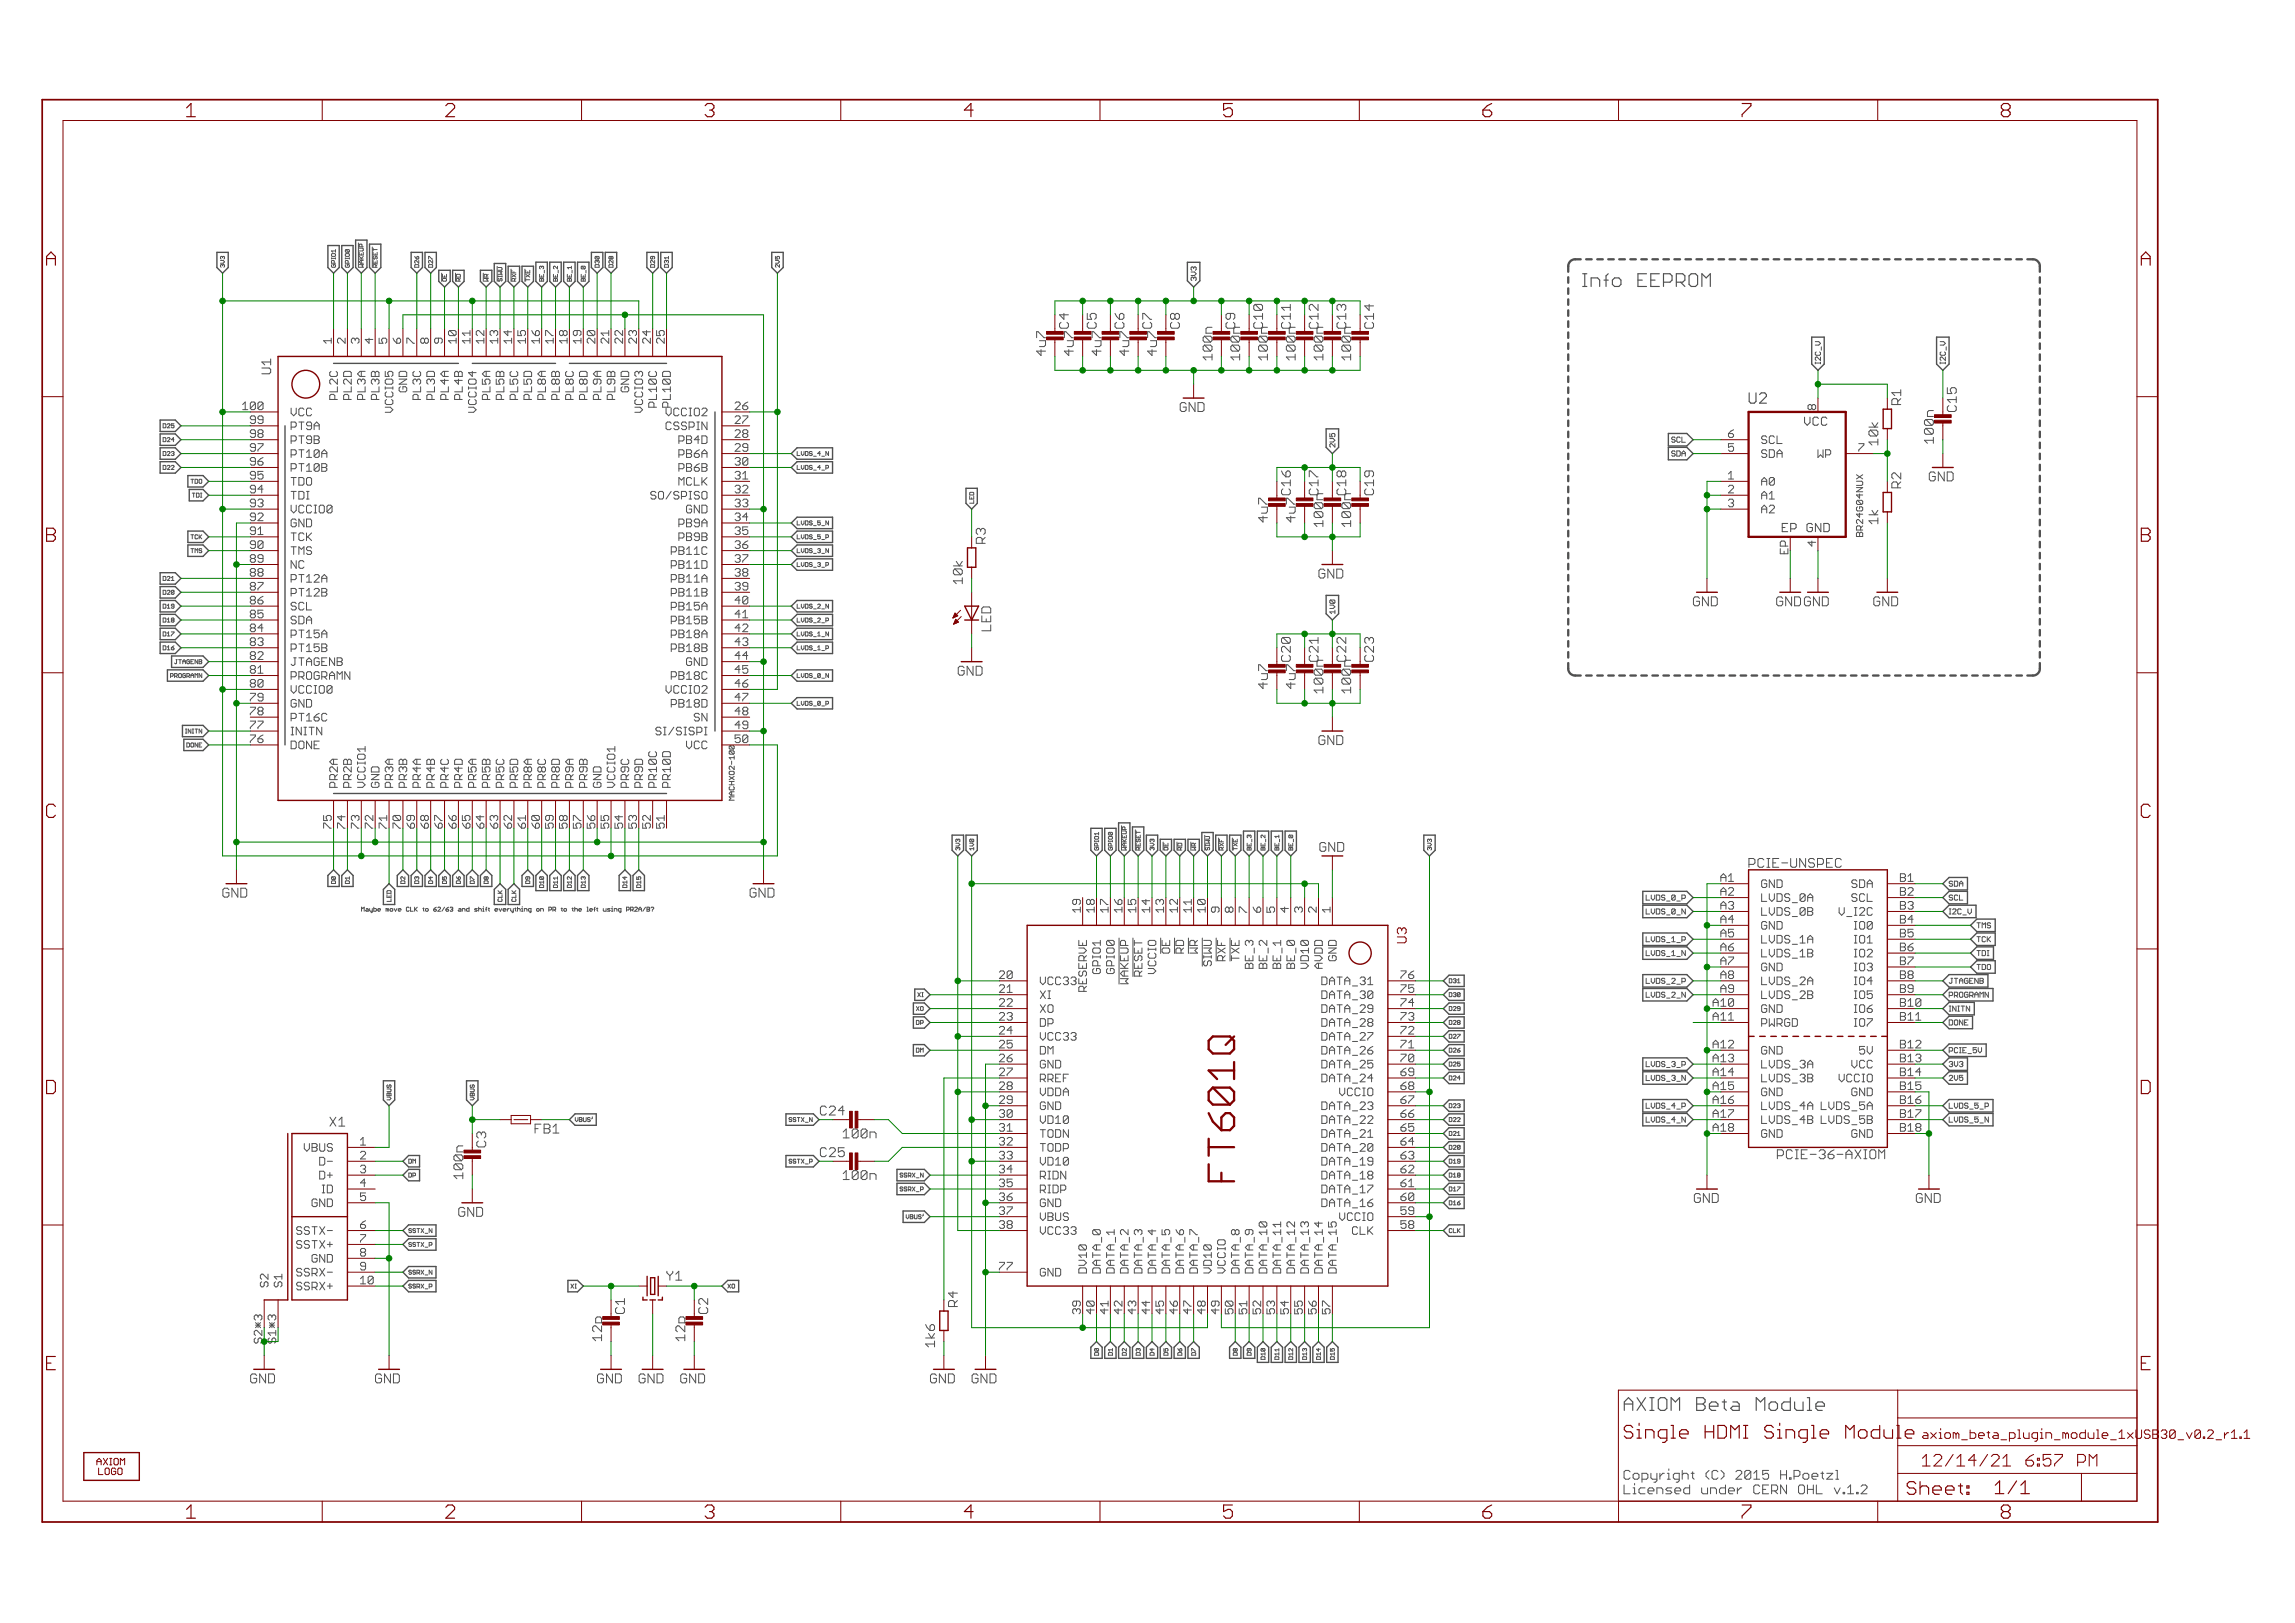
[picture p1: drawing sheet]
<svg xmlns="http://www.w3.org/2000/svg" width="420mm" height="297mm" viewBox="0 0 420 297" stroke-linecap="round" stroke-linejoin="round" font-family="sans-serif">
<defs><g id="words">
<text font-size="7.2" fill="#800000" x="226" y="215.3" transform="rotate(-90 226 215.3)">FT601Q</text>
<g font-size="3.7" fill="#800000">
<text x="34" y="21.4">1</text>
<text x="81.5" y="21.4">2</text>
<text x="129" y="21.4">3</text>
<text x="176.4" y="21.4">4</text>
<text x="223.9" y="21.4">5</text>
<text x="271.4" y="21.4">6</text>
<text x="318.8" y="21.4">7</text>
<text x="366.3" y="21.4">8</text>
<text x="8.4" y="48.6">A</text>
<text x="391.9" y="48.6">A</text>
<text x="8.4" y="99.2">B</text>
<text x="391.9" y="99.2">B</text>
<text x="8.4" y="149.7">C</text>
<text x="391.9" y="149.7">C</text>
<text x="8.4" y="200.2">D</text>
<text x="391.9" y="200.2">D</text>
<text x="8.4" y="250.8">E</text>
<text x="391.9" y="250.8">E</text>
<text x="34" y="277.9">1</text>
<text x="81.5" y="277.9">2</text>
<text x="129" y="277.9">3</text>
<text x="176.4" y="277.9">4</text>
<text x="223.9" y="277.9">5</text>
<text x="271.4" y="277.9">6</text>
<text x="318.8" y="277.9">7</text>
<text x="366.3" y="277.9">8</text>
</g>
<g font-size="3.6" fill="#505050">
<text x="289.5" y="52.5">Info EEPROM</text>
<text x="297.1" y="258.2">AXIOM Beta Module</text>
</g>
<g font-size="3.6" fill="#800000">
<text x="297.1" y="263.3">Single HDMI Single Module</text>
<text x="365.1" y="273.5">1/1</text>
</g>
<g font-size="3.2" fill="#800000">
<text x="351.7" y="268.4">12/14/21</text>
<text x="369.3" y="268.4">6:57 PM</text>
</g>
<text font-size="2.9" fill="#505050" x="320" y="73.9">U2</text>
<g font-size="2.5" fill="#505050">
<text x="191.4" y="65" transform="rotate(-90 191.4 65)">4u7</text>
<text x="196.4" y="65" transform="rotate(-90 196.4 65)">4u7</text>
<text x="201.5" y="65" transform="rotate(-90 201.5 65)">4u7</text>
<text x="206.6" y="65" transform="rotate(-90 206.6 65)">4u7</text>
<text x="211.7" y="65" transform="rotate(-90 211.7 65)">4u7</text>
<text x="221.8" y="65.7" transform="rotate(-90 221.8 65.7)">100n</text>
<text x="226.9" y="65.7" transform="rotate(-90 226.9 65.7)">100n</text>
<text x="232" y="65.7" transform="rotate(-90 232 65.7)">100n</text>
<text x="237.1" y="65.7" transform="rotate(-90 237.1 65.7)">100n</text>
<text x="242.1" y="65.7" transform="rotate(-90 242.1 65.7)">100n</text>
<text x="247.2" y="65.7" transform="rotate(-90 247.2 65.7)">100n</text>
<text x="49.5" y="68.2" transform="rotate(-90 49.5 68.2)">U1</text>
<text x="347.9" y="74.1" transform="rotate(-90 347.9 74.1)">R1</text>
<text x="343.7" y="81.5" transform="rotate(-90 343.7 81.5)">10k</text>
<text x="353.9" y="80.9" transform="rotate(-90 353.9 80.9)">100n</text>
<text x="347.9" y="89.4" transform="rotate(-90 347.9 89.4)">R2</text>
<text x="232" y="95.4" transform="rotate(-90 232 95.4)">4u7</text>
<text x="237.1" y="95.4" transform="rotate(-90 237.1 95.4)">4u7</text>
<text x="343.7" y="95.9" transform="rotate(-90 343.7 95.9)">1k</text>
<text x="180.3" y="99.5" transform="rotate(-90 180.3 99.5)">R3</text>
<text x="242.1" y="96.2" transform="rotate(-90 242.1 96.2)">100n</text>
<text x="247.2" y="96.2" transform="rotate(-90 247.2 96.2)">100n</text>
<text x="176.1" y="106.9" transform="rotate(-90 176.1 106.9)">10k</text>
<text x="181.3" y="115.5" transform="rotate(-90 181.3 115.5)">LED</text>
<text x="232" y="125.9" transform="rotate(-90 232 125.9)">4u7</text>
<text x="237.1" y="125.9" transform="rotate(-90 237.1 125.9)">4u7</text>
<text x="242.1" y="126.6" transform="rotate(-90 242.1 126.6)">100n</text>
<text x="247.2" y="126.6" transform="rotate(-90 247.2 126.6)">100n</text>
<text x="320" y="158.8">PCIE-UNSPEC</text>
<text x="60.5" y="206.2">X1</text>
<text x="97.8" y="207.4">FB1</text>
<text x="154.4" y="208.3">100n</text>
<text x="84.7" y="215.5" transform="rotate(-90 84.7 215.5)">100n</text>
<text x="154.4" y="216">100n</text>
<text x="325.9" y="212.1">PCIE-36-AXIOM</text>
<text x="121.9" y="234.4">Y1</text>
<text x="175.2" y="239.2" transform="rotate(-90 175.2 239.2)">R4</text>
<text x="110.1" y="245.3" transform="rotate(-90 110.1 245.3)">12p</text>
<text x="125.3" y="245.3" transform="rotate(-90 125.3 245.3)">12p</text>
<text x="171" y="246.5" transform="rotate(-90 171 246.5)">1k6</text>
<text x="297.1" y="270.8">Copyright (C) 2015 H.Poetzl</text>
<text x="297.1" y="273.5">Licensed under CERN OHL v.1.2</text>
</g>
<g font-size="2.5" fill="#800000">
<text x="195.5" y="60.2" transform="rotate(-90 195.5 60.2)">C4</text>
<text x="200.6" y="60.2" transform="rotate(-90 200.6 60.2)">C5</text>
<text x="205.7" y="60.2" transform="rotate(-90 205.7 60.2)">C6</text>
<text x="210.8" y="60.2" transform="rotate(-90 210.8 60.2)">C7</text>
<text x="215.9" y="60.2" transform="rotate(-90 215.9 60.2)">C8</text>
<text x="226" y="60.2" transform="rotate(-90 226 60.2)">C9</text>
<text x="215.9" y="75.4">GND</text>
<text x="358.1" y="75.4" transform="rotate(-90 358.1 75.4)">C15</text>
<text x="353" y="88.1">GND</text>
<text x="241.3" y="105.9">GND</text>
<text x="309.8" y="110.9">GND</text>
<text x="325.1" y="110.9">GND GND</text>
<text x="342.9" y="110.9">GND</text>
<text x="175.2" y="123.6">GND</text>
<text x="241.3" y="136.3">GND</text>
<text x="241.8" y="155.9">GND</text>
<text x="40.6" y="164.3">GND</text>
<text x="137.1" y="164.3">GND</text>
<text x="257.4" y="172.4" transform="rotate(-90 257.4 172.4)">U3</text>
<text x="88.9" y="210" transform="rotate(-90 88.9 210)">C3</text>
<text x="310.4" y="220.1">GND</text>
<text x="351" y="220.1">GND</text>
<text x="83.8" y="222.7">GND</text>
<text x="114.3" y="240.5" transform="rotate(-90 114.3 240.5)">C1</text>
<text x="129.5" y="240.5" transform="rotate(-90 129.5 240.5)">C2</text>
<text x="45.7" y="253.2">GND</text>
<text x="68.6" y="253.2">GND</text>
<text x="109.2" y="253.2">GND</text>
<text x="116.8" y="253.2">GND</text>
<text x="124.4" y="253.2">GND</text>
<text x="170.1" y="253.2">GND</text>
<text x="177.8" y="253.2">GND</text>
</g>
<g font-size="2.5" fill="#008000">
<text x="231.1" y="60.2" transform="rotate(-90 231.1 60.2)">C10</text>
<text x="236.2" y="60.2" transform="rotate(-90 236.2 60.2)">C11</text>
<text x="241.3" y="60.2" transform="rotate(-90 241.3 60.2)">C12</text>
<text x="246.3" y="60.2" transform="rotate(-90 246.3 60.2)">C13</text>
<text x="251.4" y="60.2" transform="rotate(-90 251.4 60.2)">C14</text>
<text x="236.2" y="90.6" transform="rotate(-90 236.2 90.6)">C16</text>
<text x="241.3" y="90.6" transform="rotate(-90 241.3 90.6)">C17</text>
<text x="246.3" y="90.6" transform="rotate(-90 246.3 90.6)">C18</text>
<text x="251.4" y="90.6" transform="rotate(-90 251.4 90.6)">C19</text>
<text x="236.2" y="121.1" transform="rotate(-90 236.2 121.1)">C20</text>
<text x="241.3" y="121.1" transform="rotate(-90 241.3 121.1)">C21</text>
<text x="246.3" y="121.1" transform="rotate(-90 246.3 121.1)">C22</text>
<text x="251.4" y="121.1" transform="rotate(-90 251.4 121.1)">C23</text>
<text x="150.4" y="204.1">C24</text>
<text x="150.4" y="211.8">C25</text>
</g>
<g font-size="2.3" fill="#505050">
<text x="330.2" y="77.9">VCC</text>
<text x="326.2" y="97.4">EP</text>
<text x="331" y="97.4">GND</text>
</g>
<g font-size="2.3" fill="#800000">
<text x="351.7" y="263.3">axiom_beta_plugin_module_1xU</text>
<text x="391.4" y="263.3">SB3</text>
<text x="395.7" y="263.3">0_v0.2_r1.1</text>
</g>
<g font-size="2.1" fill="#505050">
<text x="60.6" y="62.9" transform="rotate(-90 60.6 62.9)">1</text>
<text x="63.1" y="62.9" transform="rotate(-90 63.1 62.9)">2</text>
<text x="65.7" y="62.9" transform="rotate(-90 65.7 62.9)">3</text>
<text x="68.2" y="62.9" transform="rotate(-90 68.2 62.9)">4</text>
<text x="70.7" y="62.9" transform="rotate(-90 70.7 62.9)">5</text>
<text x="73.3" y="62.9" transform="rotate(-90 73.3 62.9)">6</text>
<text x="75.8" y="62.9" transform="rotate(-90 75.8 62.9)">7</text>
<text x="78.4" y="62.9" transform="rotate(-90 78.4 62.9)">8</text>
<text x="80.9" y="62.9" transform="rotate(-90 80.9 62.9)">9</text>
<text x="83.4" y="62.9" transform="rotate(-90 83.4 62.9)">10</text>
<text x="86" y="62.9" transform="rotate(-90 86 62.9)">11</text>
<text x="88.5" y="62.9" transform="rotate(-90 88.5 62.9)">12</text>
<text x="91.1" y="62.9" transform="rotate(-90 91.1 62.9)">13</text>
<text x="93.6" y="62.9" transform="rotate(-90 93.6 62.9)">14</text>
<text x="96.1" y="62.9" transform="rotate(-90 96.1 62.9)">15</text>
<text x="98.7" y="62.9" transform="rotate(-90 98.7 62.9)">16</text>
<text x="101.2" y="62.9" transform="rotate(-90 101.2 62.9)">17</text>
<text x="103.8" y="62.9" transform="rotate(-90 103.8 62.9)">18</text>
<text x="106.3" y="62.9" transform="rotate(-90 106.3 62.9)">19</text>
<text x="108.8" y="62.9" transform="rotate(-90 108.8 62.9)">20</text>
<text x="111.4" y="62.9" transform="rotate(-90 111.4 62.9)">21</text>
<text x="113.9" y="62.9" transform="rotate(-90 113.9 62.9)">22</text>
<text x="116.5" y="62.9" transform="rotate(-90 116.5 62.9)">23</text>
<text x="119" y="62.9" transform="rotate(-90 119 62.9)">24</text>
<text x="121.5" y="62.9" transform="rotate(-90 121.5 62.9)">25</text>
<text x="74.4" y="71.4" transform="rotate(-90 74.4 71.4)">GND</text>
<text x="115" y="71.4" transform="rotate(-90 115 71.4)">GND</text>
<text x="44.6" y="75">100</text>
<text x="45.9" y="77.6">99</text>
<text x="53.1" y="76.2">VCC</text>
<text x="61.7" y="72.7" transform="rotate(-90 61.7 72.7)">PL2C</text>
<text x="64.2" y="72.7" transform="rotate(-90 64.2 72.7)">PL2D</text>
<text x="66.8" y="72.7" transform="rotate(-90 66.8 72.7)">PL3A</text>
<text x="69.3" y="72.7" transform="rotate(-90 69.3 72.7)">PL3B</text>
<text x="71.9" y="75.3" transform="rotate(-90 71.9 75.3)">VCCIO5</text>
<text x="76.9" y="72.7" transform="rotate(-90 76.9 72.7)">PL3C</text>
<text x="79.5" y="72.7" transform="rotate(-90 79.5 72.7)">PL3D</text>
<text x="82" y="72.7" transform="rotate(-90 82 72.7)">PL4A</text>
<text x="84.6" y="72.7" transform="rotate(-90 84.6 72.7)">PL4B</text>
<text x="87.1" y="75.3" transform="rotate(-90 87.1 75.3)">VCCIO4</text>
<text x="89.6" y="72.7" transform="rotate(-90 89.6 72.7)">PL5A</text>
<text x="92.2" y="72.7" transform="rotate(-90 92.2 72.7)">PL5B</text>
<text x="94.7" y="72.7" transform="rotate(-90 94.7 72.7)">PL5C</text>
<text x="97.3" y="72.7" transform="rotate(-90 97.3 72.7)">PL5D</text>
<text x="99.8" y="72.7" transform="rotate(-90 99.8 72.7)">PL8A</text>
<text x="102.3" y="72.7" transform="rotate(-90 102.3 72.7)">PL8B</text>
<text x="104.9" y="72.7" transform="rotate(-90 104.9 72.7)">PL8C</text>
<text x="107.4" y="72.7" transform="rotate(-90 107.4 72.7)">PL8D</text>
<text x="110" y="72.7" transform="rotate(-90 110 72.7)">PL9A</text>
<text x="112.5" y="72.7" transform="rotate(-90 112.5 72.7)">PL9B</text>
<text x="117.6" y="75.3" transform="rotate(-90 117.6 75.3)">VCCIO3</text>
<text x="120.1" y="74" transform="rotate(-90 120.1 74)">PL10C</text>
<text x="122" y="76.2">VCCIO2</text>
<text x="122.7" y="74" transform="rotate(-90 122.7 74)">PL10D</text>
<text x="134.4" y="75">26</text>
<text x="134.4" y="77.6">27</text>
<text x="332.3" y="75" transform="rotate(-90 332.3 75)">8</text>
<text x="45.9" y="82.7">97</text>
<text x="45.9" y="80.1">98</text>
<text x="53.1" y="83.8">PT10A</text>
<text x="53.1" y="81.2">PT9B</text>
<text x="53.1" y="78.7">PT9A</text>
<text x="122" y="78.7">CSSPIN</text>
<text x="124.5" y="81.2">PB4D</text>
<text x="124.5" y="83.8">PB6A</text>
<text x="134.4" y="80.1">28</text>
<text x="134.4" y="82.7">29</text>
<text x="316.4" y="80.1">6</text>
<text x="316.4" y="82.7">5</text>
<text x="322.3" y="81.2">SCL</text>
<text x="322.3" y="83.8">SDA</text>
<text x="332.9" y="83.8">WP</text>
<text x="340.1" y="82.7">7</text>
<text x="45.9" y="87.7">95</text>
<text x="45.9" y="85.2">96</text>
<text x="53.1" y="88.8">TDO</text>
<text x="53.1" y="86.3">PT10B</text>
<text x="124.5" y="86.3">PB6B</text>
<text x="124.5" y="88.8">MCLK</text>
<text x="134.4" y="85.2">30</text>
<text x="134.4" y="87.7">31</text>
<text x="316.4" y="87.7">1</text>
<text x="322.3" y="88.8">A0</text>
<text x="45.9" y="95.4">92</text>
<text x="45.9" y="92.8">93</text>
<text x="45.9" y="90.3">94</text>
<text x="53.1" y="93.9">VCCIO0</text>
<text x="53.1" y="91.4">TDI</text>
<text x="119.4" y="91.4">SO/SPISO</text>
<text x="125.8" y="93.9">GND</text>
<text x="134.4" y="90.3">32</text>
<text x="134.4" y="92.8">33</text>
<text x="134.4" y="95.4">34</text>
<text x="316.4" y="90.3">2</text>
<text x="316.4" y="92.8">3</text>
<text x="322.3" y="91.4">A1</text>
<text x="322.3" y="93.9">A2</text>
<text x="45.9" y="100.4">90</text>
<text x="45.9" y="97.9">91</text>
<text x="53.1" y="101.5">TMS</text>
<text x="53.1" y="99">TCK</text>
<text x="53.1" y="96.5">GND</text>
<text x="123.3" y="101.5">PB11C</text>
<text x="124.5" y="96.5">PB9A</text>
<text x="124.5" y="99">PB9B</text>
<text x="134.4" y="97.9">35</text>
<text x="134.4" y="100.4">36</text>
<text x="332.3" y="99.9" transform="rotate(-90 332.3 99.9)">4</text>
<text x="45.9" y="105.5">88</text>
<text x="45.9" y="103">89</text>
<text x="53.1" y="106.6">PT12A</text>
<text x="53.1" y="104.1">NC</text>
<text x="123.3" y="104.1">PB11D</text>
<text x="123.3" y="106.6">PB11A</text>
<text x="134.4" y="103">37</text>
<text x="134.4" y="105.5">38</text>
<text x="45.9" y="113.1">85</text>
<text x="45.9" y="110.6">86</text>
<text x="45.9" y="108">87</text>
<text x="53.1" y="111.7">SCL</text>
<text x="53.1" y="109.2">PT12B</text>
<text x="123.3" y="109.2">PB11B</text>
<text x="123.3" y="111.7">PB15A</text>
<text x="134.4" y="108">39</text>
<text x="134.4" y="110.6">40</text>
<text x="134.4" y="113.1">41</text>
<text x="45.9" y="118.2">83</text>
<text x="45.9" y="115.7">84</text>
<text x="53.1" y="119.3">PT15B</text>
<text x="53.1" y="116.8">PT15A</text>
<text x="53.1" y="114.2">SDA</text>
<text x="123.3" y="114.2">PB15B</text>
<text x="123.3" y="116.8">PB18A</text>
<text x="123.3" y="119.3">PB18B</text>
<text x="134.4" y="115.7">42</text>
<text x="134.4" y="118.2">43</text>
<text x="45.9" y="125.8">80</text>
<text x="45.9" y="123.3">81</text>
<text x="45.9" y="120.7">82</text>
<text x="53.1" y="124.4">PROGRAMN</text>
<text x="53.1" y="121.9">JTAGENB</text>
<text x="123.3" y="124.4">PB18C</text>
<text x="125.8" y="121.9">GND</text>
<text x="134.4" y="120.7">44</text>
<text x="134.4" y="123.3">45</text>
<text x="134.4" y="125.8">46</text>
<text x="45.9" y="130.9">78</text>
<text x="45.9" y="128.4">79</text>
<text x="53.1" y="129.5">GND</text>
<text x="53.1" y="126.9">VCCIO0</text>
<text x="122" y="126.9">VCCIO2</text>
<text x="123.3" y="129.5">PB18D</text>
<text x="134.4" y="128.4">47</text>
<text x="134.4" y="130.9">48</text>
<text x="45.9" y="136">76</text>
<text x="45.9" y="133.4">77</text>
<text x="53.1" y="137.1">DONE</text>
<text x="53.1" y="134.6">INITN</text>
<text x="53.1" y="132">PT16C</text>
<text x="119.4" y="134.6">SI/SISPI</text>
<text x="125.8" y="137.1">VCC</text>
<text x="127.1" y="132">SN</text>
<text x="134.4" y="133.4">49</text>
<text x="134.4" y="136">50</text>
<text x="61.7" y="144.2" transform="rotate(-90 61.7 144.2)">PR2A</text>
<text x="64.2" y="144.2" transform="rotate(-90 64.2 144.2)">PR2B</text>
<text x="66.8" y="144.2" transform="rotate(-90 66.8 144.2)">VCCIO1</text>
<text x="69.3" y="144.2" transform="rotate(-90 69.3 144.2)">GND</text>
<text x="71.9" y="144.2" transform="rotate(-90 71.9 144.2)">PR3A</text>
<text x="74.4" y="144.2" transform="rotate(-90 74.4 144.2)">PR3B</text>
<text x="76.9" y="144.2" transform="rotate(-90 76.9 144.2)">PR4A</text>
<text x="79.5" y="144.2" transform="rotate(-90 79.5 144.2)">PR4B</text>
<text x="82" y="144.2" transform="rotate(-90 82 144.2)">PR4C</text>
<text x="84.6" y="144.2" transform="rotate(-90 84.6 144.2)">PR4D</text>
<text x="87.1" y="144.2" transform="rotate(-90 87.1 144.2)">PR5A</text>
<text x="89.6" y="144.2" transform="rotate(-90 89.6 144.2)">PR5B</text>
<text x="92.2" y="144.2" transform="rotate(-90 92.2 144.2)">PR5C</text>
<text x="94.7" y="144.2" transform="rotate(-90 94.7 144.2)">PR5D</text>
<text x="97.3" y="144.2" transform="rotate(-90 97.3 144.2)">PR8A</text>
<text x="99.8" y="144.2" transform="rotate(-90 99.8 144.2)">PR8C</text>
<text x="102.3" y="144.2" transform="rotate(-90 102.3 144.2)">PR8D</text>
<text x="104.9" y="144.2" transform="rotate(-90 104.9 144.2)">PR9A</text>
<text x="107.4" y="144.2" transform="rotate(-90 107.4 144.2)">PR9B</text>
<text x="110" y="144.2" transform="rotate(-90 110 144.2)">GND</text>
<text x="112.5" y="144.2" transform="rotate(-90 112.5 144.2)">VCCIO1</text>
<text x="115" y="144.2" transform="rotate(-90 115 144.2)">PR9C</text>
<text x="117.6" y="144.2" transform="rotate(-90 117.6 144.2)">PR9D</text>
<text x="120.1" y="144.2" transform="rotate(-90 120.1 144.2)">PR10C</text>
<text x="122.7" y="144.2" transform="rotate(-90 122.7 144.2)">PR10D</text>
<text x="60.6" y="151.4" transform="rotate(-90 60.6 151.4)">75</text>
<text x="63.1" y="151.4" transform="rotate(-90 63.1 151.4)">74</text>
<text x="65.7" y="151.4" transform="rotate(-90 65.7 151.4)">73</text>
<text x="68.2" y="151.4" transform="rotate(-90 68.2 151.4)">72</text>
<text x="70.7" y="151.4" transform="rotate(-90 70.7 151.4)">71</text>
<text x="73.3" y="151.4" transform="rotate(-90 73.3 151.4)">70</text>
<text x="75.8" y="151.4" transform="rotate(-90 75.8 151.4)">69</text>
<text x="78.4" y="151.4" transform="rotate(-90 78.4 151.4)">68</text>
<text x="80.9" y="151.4" transform="rotate(-90 80.9 151.4)">67</text>
<text x="83.4" y="151.4" transform="rotate(-90 83.4 151.4)">66</text>
<text x="86" y="151.4" transform="rotate(-90 86 151.4)">65</text>
<text x="88.5" y="151.4" transform="rotate(-90 88.5 151.4)">64</text>
<text x="91.1" y="151.4" transform="rotate(-90 91.1 151.4)">63</text>
<text x="93.6" y="151.4" transform="rotate(-90 93.6 151.4)">62</text>
<text x="96.1" y="151.4" transform="rotate(-90 96.1 151.4)">61</text>
<text x="98.7" y="151.4" transform="rotate(-90 98.7 151.4)">60</text>
<text x="101.2" y="151.4" transform="rotate(-90 101.2 151.4)">59</text>
<text x="103.8" y="151.4" transform="rotate(-90 103.8 151.4)">58</text>
<text x="106.3" y="151.4" transform="rotate(-90 106.3 151.4)">57</text>
<text x="108.8" y="151.4" transform="rotate(-90 108.8 151.4)">56</text>
<text x="111.4" y="151.4" transform="rotate(-90 111.4 151.4)">55</text>
<text x="113.9" y="151.4" transform="rotate(-90 113.9 151.4)">54</text>
<text x="116.5" y="151.4" transform="rotate(-90 116.5 151.4)">53</text>
<text x="119" y="151.4" transform="rotate(-90 119 151.4)">52</text>
<text x="121.5" y="151.4" transform="rotate(-90 121.5 151.4)">51</text>
<text x="315.1" y="161.4">A1</text>
<text x="347.7" y="161.4">B1</text>
<text x="197.7" y="167" transform="rotate(-90 197.7 167)">19</text>
<text x="200.3" y="167" transform="rotate(-90 200.3 167)">18</text>
<text x="202.8" y="167" transform="rotate(-90 202.8 167)">17</text>
<text x="205.3" y="167" transform="rotate(-90 205.3 167)">16</text>
<text x="207.9" y="167" transform="rotate(-90 207.9 167)">15</text>
<text x="210.4" y="167" transform="rotate(-90 210.4 167)">14</text>
<text x="213" y="167" transform="rotate(-90 213 167)">13</text>
<text x="215.5" y="167" transform="rotate(-90 215.5 167)">12</text>
<text x="218" y="167" transform="rotate(-90 218 167)">11</text>
<text x="220.6" y="167" transform="rotate(-90 220.6 167)">10</text>
<text x="223.1" y="167" transform="rotate(-90 223.1 167)">9</text>
<text x="225.7" y="167" transform="rotate(-90 225.7 167)">8</text>
<text x="228.2" y="167" transform="rotate(-90 228.2 167)">7</text>
<text x="230.7" y="167" transform="rotate(-90 230.7 167)">6</text>
<text x="233.3" y="167" transform="rotate(-90 233.3 167)">5</text>
<text x="235.8" y="167" transform="rotate(-90 235.8 167)">4</text>
<text x="238.4" y="167" transform="rotate(-90 238.4 167)">3</text>
<text x="240.9" y="167" transform="rotate(-90 240.9 167)">2</text>
<text x="243.4" y="167" transform="rotate(-90 243.4 167)">1</text>
<text x="315.1" y="163.9">A2</text>
<text x="315.1" y="166.5">A3</text>
<text x="322.3" y="162.5">GND</text>
<text x="322.3" y="165">LVDS_0A</text>
<text x="322.3" y="167.6">LVDS_0B</text>
<text x="336.6" y="167.6">V_I2C</text>
<text x="339.2" y="162.5">SDA</text>
<text x="339.2" y="165">SCL</text>
<text x="347.7" y="163.9">B2</text>
<text x="347.7" y="166.5">B3</text>
<text x="315.1" y="169">A4</text>
<text x="315.1" y="171.5">A5</text>
<text x="322.3" y="170.1">GND</text>
<text x="322.3" y="172.7">LVDS_1A</text>
<text x="339.2" y="170.1">IO0</text>
<text x="339.2" y="172.7">IO1</text>
<text x="347.7" y="169">B4</text>
<text x="347.7" y="171.5">B5</text>
<text x="183" y="179.2">20</text>
<text x="201.4" y="178.1" transform="rotate(-90 201.4 178.1)">GPIO1</text>
<text x="203.9" y="178.1" transform="rotate(-90 203.9 178.1)">GPIO0</text>
<text x="206.5" y="179.4" transform="rotate(-90 206.5 179.4)">WAKEUP</text>
<text x="209" y="178.1" transform="rotate(-90 209 178.1)">RESET</text>
<text x="211.5" y="178.1" transform="rotate(-90 211.5 178.1)">VCCIO</text>
<text x="214.1" y="174.3" transform="rotate(-90 214.1 174.3)">OE</text>
<text x="216.6" y="174.3" transform="rotate(-90 216.6 174.3)">RD</text>
<text x="219.2" y="174.3" transform="rotate(-90 219.2 174.3)">WR</text>
<text x="221.7" y="176.9" transform="rotate(-90 221.7 176.9)">SIWU</text>
<text x="224.2" y="175.6" transform="rotate(-90 224.2 175.6)">RXF</text>
<text x="226.8" y="175.6" transform="rotate(-90 226.8 175.6)">TXE</text>
<text x="229.3" y="176.9" transform="rotate(-90 229.3 176.9)">BE_3</text>
<text x="231.9" y="176.9" transform="rotate(-90 231.9 176.9)">BE_2</text>
<text x="234.4" y="176.9" transform="rotate(-90 234.4 176.9)">BE_1</text>
<text x="236.9" y="176.9" transform="rotate(-90 236.9 176.9)">BE_0</text>
<text x="239.5" y="176.9" transform="rotate(-90 239.5 176.9)">VD10</text>
<text x="242" y="176.9" transform="rotate(-90 242 176.9)">AVDD</text>
<text x="244.6" y="175.6" transform="rotate(-90 244.6 175.6)">GND</text>
<text x="256.3" y="179.2">76</text>
<text x="315.1" y="174.1">A6</text>
<text x="315.1" y="176.6">A7</text>
<text x="315.1" y="179.2">A8</text>
<text x="322.3" y="175.2">LVDS_1B</text>
<text x="322.3" y="177.7">GND</text>
<text x="339.2" y="175.2">IO2</text>
<text x="339.2" y="177.7">IO3</text>
<text x="347.7" y="174.1">B6</text>
<text x="347.7" y="176.6">B7</text>
<text x="347.7" y="179.2">B8</text>
<text x="183" y="181.7">21</text>
<text x="183" y="184.2">22</text>
<text x="190.3" y="180.3">VCC33</text>
<text x="190.3" y="182.8">XI</text>
<text x="190.3" y="185.4">XO</text>
<text x="198.8" y="180.7" transform="rotate(-90 198.8 180.7)">RESERVE</text>
<text x="242.6" y="185.4">DATA_29</text>
<text x="242.6" y="182.8">DATA_30</text>
<text x="242.6" y="180.3">DATA_31</text>
<text x="256.3" y="184.2">74</text>
<text x="256.3" y="181.7">75</text>
<text x="313.8" y="184.2">A10</text>
<text x="315.1" y="181.7">A9</text>
<text x="322.3" y="180.3">LVDS_2A</text>
<text x="322.3" y="182.8">LVDS_2B</text>
<text x="322.3" y="185.4">GND</text>
<text x="339.2" y="180.3">IO4</text>
<text x="339.2" y="182.8">IO5</text>
<text x="339.2" y="185.4">IO6</text>
<text x="347.7" y="181.7">B9</text>
<text x="347.7" y="184.2">B10</text>
<text x="183" y="186.8">23</text>
<text x="183" y="189.3">24</text>
<text x="183" y="191.9">25</text>
<text x="190.3" y="187.9">DP</text>
<text x="190.3" y="190.4">VCC33</text>
<text x="242.6" y="190.4">DATA_27</text>
<text x="242.6" y="187.9">DATA_28</text>
<text x="256.3" y="191.9">71</text>
<text x="256.3" y="189.3">72</text>
<text x="256.3" y="186.8">73</text>
<text x="313.8" y="186.8">A11</text>
<text x="313.8" y="191.9">A12</text>
<text x="322.3" y="187.9">PWRGD</text>
<text x="339.2" y="187.9">IO7</text>
<text x="347.7" y="186.8">B11</text>
<text x="347.7" y="191.9">B12</text>
<text x="183" y="194.4">26</text>
<text x="183" y="196.9">27</text>
<text x="190.3" y="193">DM</text>
<text x="190.3" y="195.5">GND</text>
<text x="242.6" y="195.5">DATA_25</text>
<text x="242.6" y="193">DATA_26</text>
<text x="256.3" y="196.9">69</text>
<text x="256.3" y="194.4">70</text>
<text x="313.8" y="194.4">A13</text>
<text x="313.8" y="196.9">A14</text>
<text x="322.3" y="193">GND</text>
<text x="322.3" y="195.5">LVDS_3A</text>
<text x="339.2" y="195.5">VCC</text>
<text x="340.5" y="193">5V</text>
<text x="347.7" y="194.4">B13</text>
<text x="347.7" y="196.9">B14</text>
<text x="183" y="199.5">28</text>
<text x="183" y="202">29</text>
<text x="190.3" y="198">RREF</text>
<text x="190.3" y="200.6">VDDA</text>
<text x="190.3" y="203.1">GND</text>
<text x="242.6" y="203.1">DATA_23</text>
<text x="242.6" y="198">DATA_24</text>
<text x="245.2" y="200.6">VCCIO</text>
<text x="256.3" y="202">67</text>
<text x="256.3" y="199.5">68</text>
<text x="313.8" y="199.5">A15</text>
<text x="313.8" y="202">A16</text>
<text x="322.3" y="198">LVDS_3B</text>
<text x="322.3" y="200.6">GND</text>
<text x="322.3" y="203.1">LVDS_4A</text>
<text x="334" y="203.1">LVDS_5A</text>
<text x="336.6" y="198">VCCIO</text>
<text x="339.2" y="200.6">GND</text>
<text x="347.7" y="199.5">B15</text>
<text x="347.7" y="202">B16</text>
<text x="65.8" y="209.6">1</text>
<text x="183" y="204.6">30</text>
<text x="183" y="207.1">31</text>
<text x="183" y="209.6">32</text>
<text x="190.3" y="205.7">VD10</text>
<text x="190.3" y="208.2">TODN</text>
<text x="242.6" y="208.2">DATA_21</text>
<text x="242.6" y="205.7">DATA_22</text>
<text x="256.3" y="209.6">64</text>
<text x="256.3" y="207.1">65</text>
<text x="256.3" y="204.6">66</text>
<text x="313.8" y="204.6">A17</text>
<text x="313.8" y="207.1">A18</text>
<text x="322.3" y="205.7">LVDS_4B</text>
<text x="322.3" y="208.2">GND</text>
<text x="334" y="205.7">LVDS_5B</text>
<text x="339.2" y="208.2">GND</text>
<text x="347.7" y="204.6">B17</text>
<text x="347.7" y="207.1">B18</text>
<text x="56" y="210.7">VBUS</text>
<text x="58.6" y="215.8">D+</text>
<text x="58.6" y="213.3">D-</text>
<text x="65.8" y="214.7">3</text>
<text x="65.8" y="212.2">2</text>
<text x="183" y="212.2">33</text>
<text x="183" y="214.7">34</text>
<text x="190.3" y="210.7">TODP</text>
<text x="190.3" y="213.3">VD10</text>
<text x="190.3" y="215.8">RIDN</text>
<text x="242.6" y="215.8">DATA_18</text>
<text x="242.6" y="213.3">DATA_19</text>
<text x="242.6" y="210.7">DATA_20</text>
<text x="256.3" y="214.7">62</text>
<text x="256.3" y="212.2">63</text>
<text x="57.3" y="220.9">GND</text>
<text x="58.6" y="218.4">ID</text>
<text x="65.8" y="219.8">5</text>
<text x="65.8" y="217.2">4</text>
<text x="183" y="217.2">35</text>
<text x="183" y="219.8">36</text>
<text x="190.3" y="218.4">RIDP</text>
<text x="190.3" y="220.9">GND</text>
<text x="242.6" y="220.9">DATA_16</text>
<text x="242.6" y="218.4">DATA_17</text>
<text x="256.3" y="219.8">60</text>
<text x="256.3" y="217.2">61</text>
<text x="54.7" y="226">SSTX-</text>
<text x="65.8" y="227.4">7</text>
<text x="65.8" y="224.9">6</text>
<text x="183" y="222.3">37</text>
<text x="183" y="224.9">38</text>
<text x="190.3" y="223.4">VBUS</text>
<text x="190.3" y="226">VCC33</text>
<text x="245.2" y="223.4">VCCIO</text>
<text x="247.7" y="226">CLK</text>
<text x="256.3" y="224.9">58</text>
<text x="256.3" y="222.3">59</text>
<text x="54.7" y="233.6">SSRX-</text>
<text x="54.7" y="228.5">SSTX+</text>
<text x="57.3" y="231.1">GND</text>
<text x="65.8" y="232.5">9</text>
<text x="65.8" y="229.9">8</text>
<text x="183" y="232.5">77</text>
<text x="190.3" y="233.6">GND</text>
<text x="198.8" y="233" transform="rotate(-90 198.8 233)">DV10</text>
<text x="201.4" y="233" transform="rotate(-90 201.4 233)">DATA_0</text>
<text x="203.9" y="233" transform="rotate(-90 203.9 233)">DATA_1</text>
<text x="206.5" y="233" transform="rotate(-90 206.5 233)">DATA_2</text>
<text x="209" y="233" transform="rotate(-90 209 233)">DATA_3</text>
<text x="211.5" y="233" transform="rotate(-90 211.5 233)">DATA_4</text>
<text x="214.1" y="233" transform="rotate(-90 214.1 233)">DATA_5</text>
<text x="216.6" y="233" transform="rotate(-90 216.6 233)">DATA_6</text>
<text x="219.2" y="233" transform="rotate(-90 219.2 233)">DATA_7</text>
<text x="221.7" y="233" transform="rotate(-90 221.7 233)">VD10</text>
<text x="224.2" y="233" transform="rotate(-90 224.2 233)">VCCIO</text>
<text x="226.8" y="233" transform="rotate(-90 226.8 233)">DATA_8</text>
<text x="229.3" y="233" transform="rotate(-90 229.3 233)">DATA_9</text>
<text x="231.9" y="233" transform="rotate(-90 231.9 233)">DATA_10</text>
<text x="234.4" y="233" transform="rotate(-90 234.4 233)">DATA_11</text>
<text x="236.9" y="233" transform="rotate(-90 236.9 233)">DATA_12</text>
<text x="239.5" y="233" transform="rotate(-90 239.5 233)">DATA_13</text>
<text x="242" y="233" transform="rotate(-90 242 233)">DATA_14</text>
<text x="244.6" y="233" transform="rotate(-90 244.6 233)">DATA_15</text>
<text x="49" y="235.6" transform="rotate(-90 49 235.6)">S2</text>
<text x="51.5" y="235.6" transform="rotate(-90 51.5 235.6)">S1</text>
<text x="54.7" y="236.1">SSRX+</text>
<text x="65.8" y="235">10</text>
<text x="47.9" y="245.4" transform="rotate(-90 47.9 245.4)">S2*3</text>
<text x="197.7" y="240.3" transform="rotate(-90 197.7 240.3)">39</text>
<text x="200.3" y="240.3" transform="rotate(-90 200.3 240.3)">40</text>
<text x="202.8" y="240.3" transform="rotate(-90 202.8 240.3)">41</text>
<text x="205.3" y="240.3" transform="rotate(-90 205.3 240.3)">42</text>
<text x="207.9" y="240.3" transform="rotate(-90 207.9 240.3)">43</text>
<text x="210.4" y="240.3" transform="rotate(-90 210.4 240.3)">44</text>
<text x="213" y="240.3" transform="rotate(-90 213 240.3)">45</text>
<text x="215.5" y="240.3" transform="rotate(-90 215.5 240.3)">46</text>
<text x="218" y="240.3" transform="rotate(-90 218 240.3)">47</text>
<text x="220.6" y="240.3" transform="rotate(-90 220.6 240.3)">48</text>
<text x="223.1" y="240.3" transform="rotate(-90 223.1 240.3)">49</text>
<text x="225.7" y="240.3" transform="rotate(-90 225.7 240.3)">50</text>
<text x="228.2" y="240.3" transform="rotate(-90 228.2 240.3)">51</text>
<text x="230.7" y="240.3" transform="rotate(-90 230.7 240.3)">52</text>
<text x="233.3" y="240.3" transform="rotate(-90 233.3 240.3)">53</text>
<text x="235.8" y="240.3" transform="rotate(-90 235.8 240.3)">54</text>
<text x="238.4" y="240.3" transform="rotate(-90 238.4 240.3)">55</text>
<text x="240.9" y="240.3" transform="rotate(-90 240.9 240.3)">56</text>
<text x="243.4" y="240.3" transform="rotate(-90 243.4 240.3)">57</text>
</g>
<text font-size="2.1" fill="#800000" x="327.3" y="101.2" transform="rotate(-90 327.3 101.2)">EP</text>
<text font-size="2.1" fill="#008000" x="50.4" y="245.4" transform="rotate(-90 50.4 245.4)">S1*3</text>
<text font-size="1.8" fill="#505050" x="340.9" y="98.2" transform="rotate(-90 340.9 98.2)">BR24G04NUX</text>
<g font-size="1.8" fill="#800000">
<text x="17.6" y="268.1">AXIOM</text>
<text x="17.9" y="269.9">LOGO</text>
</g>
<g font-size="1.4" fill="#505050">
<text x="218.9" y="51.4" transform="rotate(-90 218.9 51.4)">3V3</text>
<text x="333.2" y="66.6" transform="rotate(-90 333.2 66.6)">I2C_V</text>
<text x="356.1" y="66.6" transform="rotate(-90 356.1 66.6)">I2C_V</text>
<text x="244.3" y="81.9" transform="rotate(-90 244.3 81.9)">2V5</text>
<text x="306.2" y="83.5">SDA</text>
<text x="306.2" y="81">SCL</text>
<text x="244.3" y="112.3" transform="rotate(-90 244.3 112.3)">1V0</text>
<text x="134.3" y="146.5" transform="rotate(-90 134.3 146.5)">MACHXO2-100</text>
<text x="301.9" y="167.3">LVDS_0_N</text>
<text x="301.9" y="164.8">LVDS_0_P</text>
<text x="356.7" y="162.2">SDA</text>
<text x="356.7" y="167.3">I2C_V</text>
<text x="356.7" y="164.8">SCL</text>
<text x="301.9" y="172.4">LVDS_1_P</text>
<text x="361.8" y="172.4">TCK</text>
<text x="361.8" y="169.9">TMS</text>
<text x="301.9" y="174.9">LVDS_1_N</text>
<text x="361.8" y="177.5">TDO</text>
<text x="361.8" y="174.9">TDI</text>
<text x="301.9" y="180">LVDS_2_P</text>
<text x="301.9" y="182.6">LVDS_2_N</text>
<text x="356.7" y="180">JTAGENB</text>
<text x="356.7" y="182.6">PROGRAMN</text>
<text x="356.7" y="185.1">INITN</text>
<text x="356.7" y="187.6">DONE</text>
<text x="301.9" y="195.3">LVDS_3_P</text>
<text x="301.9" y="197.8">LVDS_3_N</text>
<text x="356.7" y="192.7">PCIE_5V</text>
<text x="356.7" y="195.3">3V3</text>
<text x="356.7" y="197.8">2V5</text>
<text x="301.9" y="202.9">LVDS_4_P</text>
<text x="356.7" y="202.9">LVDS_5_P</text>
<text x="301.9" y="205.4">LVDS_4_N</text>
<text x="356.7" y="205.4">LVDS_5_N</text>
</g>
<g font-size="1.1" fill="#505050">
<text x="41" y="49" transform="rotate(-90 41 49)">3V3</text>
<text x="61.3" y="49" transform="rotate(-90 61.3 49)">GPIO1</text>
<text x="63.9" y="49" transform="rotate(-90 63.9 49)">GPIO0</text>
<text x="66.4" y="49" transform="rotate(-90 66.4 49)">WAKEUP</text>
<text x="69" y="49" transform="rotate(-90 69 49)">RESET</text>
<text x="76.6" y="49" transform="rotate(-90 76.6 49)">D26</text>
<text x="79.1" y="49" transform="rotate(-90 79.1 49)">D27</text>
<text x="81.7" y="51.5" transform="rotate(-90 81.7 51.5)">OE</text>
<text x="84.2" y="51.5" transform="rotate(-90 84.2 51.5)">RD</text>
<text x="89.3" y="51.5" transform="rotate(-90 89.3 51.5)">WR</text>
<text x="91.8" y="51.5" transform="rotate(-90 91.8 51.5)">SIWU</text>
<text x="94.4" y="51.5" transform="rotate(-90 94.4 51.5)">RXF</text>
<text x="96.9" y="51.5" transform="rotate(-90 96.9 51.5)">TXE</text>
<text x="99.4" y="51.5" transform="rotate(-90 99.4 51.5)">BE_3</text>
<text x="102" y="51.5" transform="rotate(-90 102 51.5)">BE_2</text>
<text x="104.5" y="51.5" transform="rotate(-90 104.5 51.5)">BE_1</text>
<text x="107.1" y="51.5" transform="rotate(-90 107.1 51.5)">BE_0</text>
<text x="109.6" y="49" transform="rotate(-90 109.6 49)">D30</text>
<text x="112.1" y="49" transform="rotate(-90 112.1 49)">D28</text>
<text x="119.8" y="49" transform="rotate(-90 119.8 49)">D29</text>
<text x="122.3" y="49" transform="rotate(-90 122.3 49)">D31</text>
<text x="142.6" y="49" transform="rotate(-90 142.6 49)">2V5</text>
<text x="29.9" y="78.3">D25</text>
<text x="29.9" y="80.9">D24</text>
<text x="29.9" y="83.4">D23</text>
<text x="145.8" y="83.4">LVDS_4_N</text>
<text x="29.9" y="85.9">D22</text>
<text x="34.9" y="88.5">TDO</text>
<text x="145.8" y="86">LVDS_4_P</text>
<text x="34.9" y="91">TDI</text>
<text x="178.2" y="92.1" transform="rotate(-90 178.2 92.1)">LED</text>
<text x="34.9" y="98.6">TCK</text>
<text x="34.9" y="101.2">TMS</text>
<text x="145.8" y="101.2">LVDS_3_N</text>
<text x="145.8" y="98.7">LVDS_5_P</text>
<text x="145.8" y="96.1">LVDS_5_N</text>
<text x="29.9" y="106.3">D21</text>
<text x="145.8" y="103.7">LVDS_3_P</text>
<text x="29.9" y="108.8">D20</text>
<text x="29.9" y="111.3">D19</text>
<text x="29.9" y="113.9">D18</text>
<text x="145.8" y="113.9">LVDS_2_P</text>
<text x="145.8" y="111.3">LVDS_2_N</text>
<text x="29.9" y="116.4">D17</text>
<text x="29.9" y="119">D16</text>
<text x="145.8" y="119">LVDS_1_P</text>
<text x="145.8" y="116.4">LVDS_1_N</text>
<text x="31.4" y="124">PROGRAMN</text>
<text x="32.1" y="121.5">JTAGENB</text>
<text x="145.8" y="124">LVDS_0_N</text>
<text x="145.8" y="129.1">LVDS_0_P</text>
<text x="33.5" y="134.2">INITN</text>
<text x="34.2" y="136.7">DONE</text>
<text x="175.6" y="155.6" transform="rotate(-90 175.6 155.6)">3V3</text>
<text x="178.2" y="155.6" transform="rotate(-90 178.2 155.6)">1V0</text>
<text x="201" y="155.6" transform="rotate(-90 201 155.6)">GPIO1</text>
<text x="203.6" y="155.6" transform="rotate(-90 203.6 155.6)">GPIO0</text>
<text x="206.1" y="155.6" transform="rotate(-90 206.1 155.6)">WAKEUP</text>
<text x="208.6" y="155.6" transform="rotate(-90 208.6 155.6)">RESET</text>
<text x="211.2" y="155.6" transform="rotate(-90 211.2 155.6)">3V3</text>
<text x="213.7" y="155.6" transform="rotate(-90 213.7 155.6)">OE</text>
<text x="216.3" y="155.6" transform="rotate(-90 216.3 155.6)">RD</text>
<text x="218.8" y="155.6" transform="rotate(-90 218.8 155.6)">WR</text>
<text x="221.3" y="155.6" transform="rotate(-90 221.3 155.6)">SIWU</text>
<text x="223.9" y="155.6" transform="rotate(-90 223.9 155.6)">RXF</text>
<text x="226.4" y="155.6" transform="rotate(-90 226.4 155.6)">TXE</text>
<text x="229" y="155.6" transform="rotate(-90 229 155.6)">BE_3</text>
<text x="231.5" y="155.6" transform="rotate(-90 231.5 155.6)">BE_2</text>
<text x="234" y="155.6" transform="rotate(-90 234 155.6)">BE_1</text>
<text x="236.6" y="155.6" transform="rotate(-90 236.6 155.6)">BE_0</text>
<text x="262" y="155.6" transform="rotate(-90 262 155.6)">3V3</text>
<text x="61.3" y="161.6" transform="rotate(-90 61.3 161.6)">D0</text>
<text x="63.9" y="161.6" transform="rotate(-90 63.9 161.6)">D1</text>
<text x="74" y="161.6" transform="rotate(-90 74 161.6)">D2</text>
<text x="76.6" y="161.6" transform="rotate(-90 76.6 161.6)">D3</text>
<text x="79.1" y="161.6" transform="rotate(-90 79.1 161.6)">D4</text>
<text x="81.7" y="161.6" transform="rotate(-90 81.7 161.6)">D5</text>
<text x="84.2" y="161.6" transform="rotate(-90 84.2 161.6)">D6</text>
<text x="86.7" y="161.6" transform="rotate(-90 86.7 161.6)">D7</text>
<text x="89.3" y="161.6" transform="rotate(-90 89.3 161.6)">D8</text>
<text x="96.9" y="161.6" transform="rotate(-90 96.9 161.6)">D9</text>
<text x="66" y="166.8">Maybe move CLK to 62/63 and shift everything on PR to the left using PR2A/B?</text>
<text x="71.5" y="164.9" transform="rotate(-90 71.5 164.9)">LED</text>
<text x="91.8" y="164.9" transform="rotate(-90 91.8 164.9)">CLK</text>
<text x="94.3" y="164.9" transform="rotate(-90 94.3 164.9)">CLK</text>
<text x="99.4" y="162.3" transform="rotate(-90 99.4 162.3)">D10</text>
<text x="102" y="162.3" transform="rotate(-90 102 162.3)">D11</text>
<text x="104.5" y="162.3" transform="rotate(-90 104.5 162.3)">D12</text>
<text x="107" y="162.3" transform="rotate(-90 107 162.3)">D13</text>
<text x="114.7" y="162.3" transform="rotate(-90 114.7 162.3)">D14</text>
<text x="117.2" y="162.3" transform="rotate(-90 117.2 162.3)">D15</text>
<text x="265.2" y="179.9">D31</text>
<text x="167.7" y="182.4">XI</text>
<text x="167.7" y="185">XO</text>
<text x="265.2" y="182.5">D30</text>
<text x="265.2" y="185">D29</text>
<text x="167.7" y="187.5">DP</text>
<text x="265.2" y="187.5">D28</text>
<text x="265.2" y="190.1">D27</text>
<text x="167.7" y="192.6">DM</text>
<text x="265.2" y="192.6">D26</text>
<text x="265.2" y="195.2">D25</text>
<text x="265.2" y="197.7">D24</text>
<text x="71.5" y="201.3" transform="rotate(-90 71.5 201.3)">VBUS</text>
<text x="86.7" y="201.3" transform="rotate(-90 86.7 201.3)">VBUS</text>
<text x="265.2" y="202.8">D23</text>
<text x="105.2" y="205.3">VBUS'</text>
<text x="144.6" y="205.3">SSTX_N</text>
<text x="265.2" y="205.3">D22</text>
<text x="265.2" y="207.9">D21</text>
<text x="74.7" y="212.9">DM</text>
<text x="74.7" y="215.5">DP</text>
<text x="144.6" y="212.9">SSTX_P</text>
<text x="164.9" y="215.5">SSRX_N</text>
<text x="265.2" y="210.4">D20</text>
<text x="265.2" y="212.9">D19</text>
<text x="265.2" y="215.5">D18</text>
<text x="164.9" y="218">SSRX_P</text>
<text x="265.2" y="218">D17</text>
<text x="265.2" y="220.5">D16</text>
<text x="74.7" y="225.6">SSTX_N</text>
<text x="165.6" y="223.1">VBUS'</text>
<text x="265.2" y="225.6">CLK</text>
<text x="74.7" y="233.2">SSRX_N</text>
<text x="74.7" y="228.2">SSTX_P</text>
<text x="74.7" y="235.8">SSRX_P</text>
<text x="104.2" y="235.8">XI</text>
<text x="133.1" y="235.8">XO</text>
<text x="201" y="248" transform="rotate(-90 201 248)">D0</text>
<text x="203.6" y="248" transform="rotate(-90 203.6 248)">D1</text>
<text x="206.1" y="248" transform="rotate(-90 206.1 248)">D2</text>
<text x="208.6" y="248" transform="rotate(-90 208.6 248)">D3</text>
<text x="211.2" y="248" transform="rotate(-90 211.2 248)">D4</text>
<text x="213.7" y="248" transform="rotate(-90 213.7 248)">D5</text>
<text x="216.3" y="248" transform="rotate(-90 216.3 248)">D6</text>
<text x="218.8" y="248" transform="rotate(-90 218.8 248)">D7</text>
<text x="226.4" y="248" transform="rotate(-90 226.4 248)">D8</text>
<text x="229" y="248" transform="rotate(-90 229 248)">D9</text>
<text x="231.5" y="248.7" transform="rotate(-90 231.5 248.7)">D10</text>
<text x="234" y="248.7" transform="rotate(-90 234 248.7)">D11</text>
<text x="236.6" y="248.7" transform="rotate(-90 236.6 248.7)">D12</text>
<text x="239.1" y="248.7" transform="rotate(-90 239.1 248.7)">D13</text>
<text x="241.7" y="248.7" transform="rotate(-90 241.7 248.7)">D14</text>
<text x="244.2" y="248.7" transform="rotate(-90 244.2 248.7)">D15</text>
</g>
</g></defs>
<g fill="none" stroke="#505050" stroke-width=".18">
<path d="M65.6 44.5v4.5M68.2 45.2v3.8M91 48.7v2.8M93.6 49.3v2.2M96.1 49.3v2.2M63.1 122.9l1 1.4v-1.4M133.6 136.5l-.1 .1v.3M133.6 136.5h.7M133.6 136.5l.7 .6M134.4 136.6v.3M205.3 151.1v4.5M207.9 151.9v3.7"/>
<path d="M220.6 152.9v2.7M223.1 153.4v2.2M225.6 153.4v2.2M119.3 166l.4 .2-.3 .3M119.4 166.6v.2M204.9 171.7v8.4M207.4 171.7v7M220.1 171.7v5.1M222.7 171.7v4.2M225.2 171.7v4.2M301.4 163.8v.9h.6M301.4 166.3v1h.6"/>
<path d="M301.4 171.4v1h.6M301.4 174v.9h.6M301.4 179v1h.6M362.9 179l.2 .2-.2 .3 .2 .3-.2 .2M197.5 180.7v.7h1.4M198.4 180.7v.7M301.4 181.6v.9h.6M301.4 194.3v.9h.6M301.4 196.8v1h.6M363.4 181.6l.6 .9v-.9M301.4 201.9v.9h.6M301.4 204.4v1h.6"/>
<path d="M333.4 201.7v1.4h.9M333.4 204.2v1.4h.9M363.4 204.4l.6 1v-1M363.9 201.9l.1 .2v.3l-.1 .1M341 271.8h.5l.3 .2v.3l-1.1 1.1h1.1"/>
</g>
<g fill="none" stroke="#505050" stroke-width=".42">
<path d="M287.1 50.7v1.1M287.1 52.8v1M287.1 54.8v1M287.1 56.8v1M287.1 58.8v1M289.4 47.5a1.91 1.91 0 0 0-2 .4 2.1 2.1 0 0 0-.3 1.8M290.4 47.5h1M292.4 47.5h1M294.4 47.5h1M296.4 47.5h1.1M298.5 47.5h1M300.5 47.5h1"/>
<path d="M302.5 47.5h1M304.5 47.5h1M306.5 47.5h1.1M308.6 47.5h1M310.6 47.5h1M312.6 47.5h1M314.6 47.5h1M316.6 47.5h1.1M318.7 47.5h1M320.7 47.5h1M322.7 47.5h1M324.7 47.5h1"/>
<path d="M326.7 47.5h1.1M328.8 47.5h1M330.8 47.5h1M332.8 47.5h1M334.8 47.5h1M336.8 47.5h1.1M338.9 47.5h1M340.9 47.5h1M342.9 47.5h1M344.9 47.5h1M346.9 47.5h1.1M349 47.5h1"/>
<path d="M351 47.5h1M353 47.5h1M355 47.5h1M357 47.5h1.1M359.1 47.5h1M361.1 47.5h1M363.1 47.5h1M365.1 47.5h1M367.1 47.5h1.1M369.1 47.5h1.1M371.2 47.5a1.91 1.91 0 0 1 2 .4 2.1 2.1 0 0 1 .2 1.8M373.4 50.7v1.1"/>
<path d="M373.4 52.8v1M373.4 54.8v1M373.4 56.8v1M373.4 58.8v1M287.1 60.8v1M287.1 62.8v1.1M287.1 64.9v1M287.1 66.9v1M287.1 68.9v1M287.1 70.9v1M287.1 72.9v1.1M287.1 75v1"/>
<path d="M287.1 77v1M287.1 79v1M373.4 60.8v1M373.4 62.8v1.1M373.4 64.9v1M373.4 66.9v1M373.4 68.9v1M373.4 70.9v1M373.4 72.9v1.1M373.4 75v1M373.4 77v1M373.4 79v1"/>
<path d="M287.1 81v1M287.1 83v1M287.1 85v1.1M287.1 87.1v1M287.1 89.1v1M287.1 91.1v1M287.1 93.1v1M287.1 95.1v1M287.1 97.1v1.1M287.1 99.2v1M373.4 81v1M373.4 83v1"/>
<path d="M373.4 85v1.1M373.4 87.1v1M373.4 89.1v1M373.4 91.1v1M373.4 93.1v1M373.4 95.1v1M373.4 97.1v1.1M373.4 99.2v1M287.1 101.2v1M287.1 103.2v1M287.1 105.2v1M287.1 107.2v1"/>
<path d="M287.1 109.2v1.1M287.1 111.3v1M287.1 113.3v1M287.1 115.3v1M287.1 117.3v1M287.1 119.3v1.1M373.4 101.2v1M373.4 103.2v1M373.4 105.2v1M373.4 107.2v1M373.4 109.2v1.1M373.4 111.3v1"/>
<path d="M373.4 113.3v1M373.4 115.3v1M373.4 117.3v1M373.4 119.3v1.1M287.1 121.3a1.97 1.97 0 0 0 .5 2.1 2.13 2.13 0 0 0 1.8 .2M290.4 123.6h1M292.4 123.6h1M294.4 123.6h1M296.4 123.6h1.1M298.5 123.6h1M300.5 123.6h1M302.5 123.6h1"/>
<path d="M304.5 123.6h1M306.5 123.6h1.1M308.6 123.6h1M310.6 123.6h1M312.6 123.6h1M314.6 123.6h1M316.6 123.6h1.1M318.7 123.6h1M320.7 123.6h1M322.7 123.6h1M324.7 123.6h1M326.7 123.6h1.1"/>
<path d="M328.8 123.6h1M330.8 123.6h1M332.8 123.6h1M334.8 123.6h1M336.8 123.6h1.1M338.9 123.6h1M340.9 123.6h1M342.9 123.6h1M344.9 123.6h1M346.9 123.6h1.1M349 123.6h1M351 123.6h1"/>
<path d="M353 123.6h1M355 123.6h1M357 123.6h1.1M359.1 123.6h1M361.1 123.6h1M363.1 123.6h1M365.1 123.6h1M367.1 123.6h1.1M369.1 123.6h1.1M373.4 121.3a1.97 1.97 0 0 1-.4 2.1 2.13 2.13 0 0 1-1.8 .2"/>
</g>
<g fill="none" stroke="#505050" stroke-width=".25">
<path d="M39.7 46.2h2.1v2.8l-1.1 1-1-1zM60 44.9h2.1v4.1l-1 1-1.1-1zM62.6 44.9h2v4.1l-1 1-1-1zM65.1 43.9h2.1v5.1l-1.1 1-1-1zM67.6 44.7h2.1v4.3l-1 1-1.1-1zM75.3 46.2h2v2.8l-1 1-1-1zM77.8 46.2h2.1v2.8l-1.1 1-1-1zM80.3 49.5h2.1v2l-1 1-1.1-1zM82.9 49.5h2.1v2l-1.1 1-1-1zM87.9 49.5h2.1v2l-1 1-1.1-1zM90.5 48.2h2.1v3.3l-1.1 1-1-1zM93 48.7h2.1v2.8l-1 1-1.1-1z"/>
<path d="M95.6 48.7h2.1v2.8l-1.1 1-1-1zM98.1 48h2.1v3.5l-1 1-1.1-1zM100.6 48h2.1v3.5l-1 1-1.1-1zM103.2 48h2.1v3.5l-1.1 1-1-1zM105.7 48h2.1v3.5l-1 1-1.1-1zM108.3 46.2h2.1v2.8l-1.1 1-1-1zM110.8 46.2h2.1v2.8l-1 1-1.1-1zM118.4 46.2h2.1v2.8l-1 1-1.1-1zM121 46.2h2.1v2.8l-1.1 1-1-1zM141.3 46.2h2.1v2.8l-1.1 1-1-1zM217.4 48h2.3v3.4l-1.2 1.1-1.1-1.1zM29.3 76.9h2.8l1 1-1 1.1h-2.8z"/>
<path d="M29.3 79.4h2.8l1 1.1-1 1h-2.8zM52.2 77.9v58.4M61.1 66.5h22.8M86.5 66.5h15.2M104.2 66.5h17.8M130.9 75.4v58.4M242.8 78.5h2.3v3.4l-1.2 1.1-1.1-1.1zM305.4 79.3h3.4l1.2 1.2-1.2 1.1h-3.4zM331.7 61.7h2.3v4.9l-1.2 1.2-1.1-1.2zM354.5 61.7h2.3v4.9l-1.1 1.2-1.2-1.2zM29.3 84.5h2.8l1 1.1-1 1h-2.8zM29.3 82h2.8l1 1-1 1.1h-2.8z"/>
<path d="M34.4 99.7h2.8l1 1.1-1 1h-2.8zM34.4 87h2.8l1 1.1-1 1h-2.8zM34.4 97.2h2.8l1 1.1-1 1h-2.8zM34.6 89.6h2.6l1 1-1 1.1h-2.6zM144.9 83l1-1h6.5v2.1h-6.5zM144.9 85.6l1-1.1h6.5v2.1h-6.5zM144.9 95.7l1-1h6.5v2.1h-6.5zM144.9 98.3l1-1.1h6.5v2.1h-6.5zM176.8 89.4h2.1v2.7l-1 1.1-1.1-1.1zM305.4 81.9h3.4l1.2 1.1-1.2 1.2h-3.4zM29.3 117.5h2.8l1 1.1-1 1h-2.8zM29.3 115h2.8l1 1-1 1.1h-2.8z"/>
<path d="M29.3 112.4h2.8l1 1.1-1 1h-2.8zM29.3 109.9h2.8l1 1-1 1.1h-2.8zM29.3 104.8h2.8l1 1.1-1 1h-2.8zM29.3 107.4h2.8l1 1-1 1.1h-2.8zM144.9 118.6l1-1.1h6.5v2.1h-6.5zM144.9 100.8l1-1.1h6.5v2.1h-6.5zM144.9 103.3l1-1h6.5v2.1h-6.5zM144.9 110.9l1-1h6.5v2.1h-6.5zM144.9 113.5l1-1.1h6.5v2.1h-6.5zM144.9 116l1-1h6.5v2.1h-6.5zM242.8 109h2.3v3.3l-1.2 1.2-1.1-1.2zM30.6 122.6h6.6l1 1-1 1.1h-6.6z"/>
<path d="M31.4 120.1h5.8l1 1-1 1.1h-5.8zM33.4 132.8h3.8l1 1-1 1h-3.8zM33.7 135.3h3.5l1 1-1 1.1h-3.5zM144.9 123.6l1-1h6.5v2.1h-6.5zM144.9 128.7l1-1h6.5v2.1h-6.5zM61.1 145.2h60.9M174.3 152.8h2.1v2.8l-1.1 1.1-1-1.1zM176.8 152.8h2.1v2.8l-1 1.1-1.1-1.1zM199.7 151.6h2.1v4l-1.1 1.1-1-1.1zM202.2 151.6h2.1v4l-1 1.1-1.1-1.1zM204.8 150.6h2.1v5l-1.1 1.1-1-1.1zM207.3 151.3h2.1v4.3l-1 1.1-1.1-1.1z"/>
<path d="M209.9 152.8h2v2.8l-1 1.1-1-1.1zM212.4 153.6h2.1v2l-1.1 1.1-1-1.1zM214.9 153.6h2.1v2l-1 1.1-1.1-1.1zM217.5 153.6h2.1v2l-1.1 1.1-1-1.1zM220 152.4h2.1v3.2l-1 1.1-1.1-1.1zM222.6 152.8h2v2.8l-1 1.1-1-1.1zM225.1 152.8h2.1v2.8l-1.1 1.1-1-1.1zM227.6 152.1h2.1v3.5l-1 1.1-1.1-1.1zM230.2 152.1h2.1v3.5l-1.1 1.1-1-1.1zM232.7 152.1h2.1v3.5l-1 1.1-1.1-1.1zM235.3 152.1h2v3.5l-1 1.1-1-1.1zM260.7 152.8h2v2.8l-1 1.1-1-1.1z"/>
<path d="M60 160.2l1.1-1 1 1v2h-2.1zM62.6 160.2l1-1 1 1v2h-2zM70.2 162.8l1-1.1 1.1 1.1v2.7h-2.1zM72.7 160.2l1.1-1 1 1v2h-2.1zM75.3 160.2l1-1 1 1v2h-2zM77.8 160.2l1-1 1.1 1v2h-2.1zM80.3 160.2l1.1-1 1 1v2h-2.1zM82.9 160.2l1-1 1.1 1v2h-2.1zM85.4 160.2l1.1-1 1 1v2h-2.1zM87.9 160.2l1.1-1 1 1v2h-2.1zM90.5 162.8l1-1.1 1.1 1.1v2.7h-2.1zM93 162.8l1.1-1.1 1 1.1v2.7h-2.1z"/>
<path d="M95.6 160.2l1-1 1.1 1v2h-2.1zM98.1 160.2l1.1-1 1 1v2.8h-2.1zM100.6 160.2l1.1-1 1 1v2.8h-2.1zM103.2 160.2l1-1 1.1 1v2.8h-2.1zM105.7 160.2l1.1-1 1 1v2.8h-2.1zM113.3 160.2l1.1-1 1 1v2.8h-2.1zM115.9 160.2l1-1 1.1 1v2.8h-2.1zM264.2 179.5l1.1-1h2.8v2.1h-2.8zM300.8 165.7h8l1.2 1.1-1.2 1.2h-8zM300.8 163.1h8l1.2 1.2-1.2 1.1h-8zM300.8 170.8h8l1.2 1.1-1.2 1.1h-8zM300.8 173.3h8l1.2 1.1-1.2 1.2h-8z"/>
<path d="M300.8 178.4h8l1.2 1.1-1.2 1.2h-8zM355.7 161.7l1.1-1.1h3.4v2.3h-3.4zM355.7 164.3l1.1-1.2h3.4v2.3h-3.4zM355.7 166.8l1.1-1.1h5v2.3h-5zM355.7 179.5l1.1-1.1h7.1v2.3h-7.1zM360.8 171.9l1.1-1.1h3.4v2.2h-3.4zM360.8 174.4l1.1-1.1h3.1v2.3h-3.1zM360.8 177l1.1-1.2h3.4v2.3h-3.4zM361.9 168.2h3.4v2.3h-3.4l-1.1-1.1zM70.2 197.8h2.1v3.5l-1.1 1.1-1-1.1zM85.4 197.8h2.1v3.5l-1 1.1-1.1-1.1zM167.2 183.6h2l1.1 1-1.1 1h-2z"/>
<path d="M167.2 186.1h2l1.1 1-1.1 1.1h-2zM167.2 191.2h2l1.1 1-1.1 1.1h-2zM167.5 181h1.7l1.1 1.1-1.1 1h-1.7zM264.2 182.1l1.1-1.1h2.8v2.1h-2.8zM264.2 184.6l1.1-1h2.8v2h-2.8zM264.2 187.1l1.1-1h2.8v2.1h-2.8zM264.2 189.7l1.1-1.1h2.8v2.1h-2.8zM264.2 192.2l1.1-1h2.8v2.1h-2.8zM264.2 194.8l1.1-1.1h2.8v2.1h-2.8zM265.3 196.2h2.8v2.1h-2.8l-1.1-1zM300.8 180.9h8l1.2 1.2-1.2 1.1h-8zM300.8 193.6h8l1.2 1.2-1.2 1.1h-8z"/>
<path d="M300.8 196.2h8l1.2 1.1-1.2 1.1h-8zM355.7 194.8l1.1-1.2h3.4v2.3h-3.4zM355.7 197.3l1.1-1.1h3.4v2.2h-3.4zM355.7 182.1l1.1-1.2h8.1v2.3h-8.1zM355.7 192.2l1.1-1.1h6.8v2.3h-6.8zM355.7 184.6l1.1-1.1h4.6v2.2h-4.6zM355.7 187.1l1.1-1.1h4.3v2.3h-4.3zM74.8 211.5h2v2.1h-2l-1-1.1zM74.8 214h2v2.1h-2l-1-1zM105.3 203.9h3.9v2.1h-3.9l-1.1-1.1zM143.9 203.9h5l1 1-1 1.1h-5zM143.9 211.5h5l1 1-1 1.1h-5z"/>
<path d="M164.2 214h5l1.1 1.1-1.1 1h-5zM164.2 216.6h5l1.1 1-1.1 1.1h-5zM265.3 201.3h2.8v2.1h-2.8l-1.1-1zM265.3 203.9h2.8v2.1h-2.8l-1.1-1.1zM265.3 206.4h2.8v2.1h-2.8l-1.1-1zM265.3 208.9h2.8v2.1h-2.8l-1.1-1zM265.3 211.5h2.8v2.1h-2.8l-1.1-1.1zM265.3 214h2.8v2.1h-2.8l-1.1-1zM265.3 216.6h2.8v2.1h-2.8l-1.1-1.1zM300.8 201.2h8l1.2 1.2-1.2 1.1h-8zM300.8 203.8h8l1.2 1.1-1.2 1.2h-8zM355.7 202.4l1.1-1.2h8.1v2.3h-8.1z"/>
<path d="M355.7 204.9l1.1-1.1h8.1v2.3h-8.1zM73.8 235.4l1-1.1h5v2.1h-5zM73.8 232.8l1-1h5v2.1h-5zM73.8 227.8l1-1.1h5v2.1h-5zM74.8 224.2h5v2.1h-5l-1-1.1zM104 234.3h1.7l1.1 1.1-1.1 1h-1.7zM132.2 235.4l1-1.1h2v2.1h-2zM165.3 221.6h3.9l1.1 1.1-1.1 1h-3.9zM264.2 220.1l1.1-1h2.8v2.1h-2.8zM264.2 225.2l1.1-1h2.8v2.1h-2.8zM200.7 245.5l1.1 1.1v2h-2.1v-2zM203.3 245.5l1 1.1v2h-2.1v-2z"/>
<path d="M205.8 245.5l1.1 1.1v2h-2.1v-2zM208.4 245.5l1 1.1v2h-2.1v-2zM210.9 245.5l1 1.1v2h-2v-2zM213.4 245.5l1.1 1.1v2h-2.1v-2zM216 245.5l1 1.1v2h-2.1v-2zM218.5 245.5l1.1 1.1v2h-2.1v-2zM226.1 245.5l1.1 1.1v2h-2.1v-2zM228.7 245.5l1 1.1v2h-2.1v-2zM231.2 245.5l1.1 1.1v2.7h-2.1v-2.7zM233.8 245.5l1 1.1v2.7h-2.1v-2.7zM236.3 245.5l1 1.1v2.7h-2v-2.7zM238.8 245.5l1.1 1.1v2.7h-2.1v-2.7z"/>
<path d="M241.4 245.5l1 1.1v2.7h-2.1v-2.7zM243.9 245.5l1.1 1.1v2.7h-2.1v-2.7z"/>
</g>
<g fill="none" stroke="#800000" stroke-width=".18">
<path d="M59 18.2v3.9M106.5 18.2v3.9M153.9 18.2v3.9M201.4 18.2v3.9M248.9 18.2v3.9M296.3 18.2v3.9M343.8 18.2v3.9M11.5 22.1h379.7v252.6h-379.7zM7.7 72.6h3.8M45.8 75.4h5.1M45.8 77.9h5.1M61.1 60.2v5"/>
<path d="M63.6 60.2v5M66.1 60.2v5M68.7 60.2v5M71.2 60.2v5M73.8 60.2v5M76.3 60.2v5M78.8 60.2v5M81.4 60.2v5M83.9 60.2v5M86.5 60.2v5M89 60.2v5M91.5 60.2v5"/>
<path d="M94.1 60.2v5M96.6 60.2v5M99.2 60.2v5M101.7 60.2v5M104.2 60.2v5M106.8 60.2v5M109.3 60.2v5M111.9 60.2v5M114.4 60.2v5M116.9 60.2v5M119.5 60.2v5M122 60.2v5"/>
<path d="M132.2 75.4h5M132.2 77.9h5M193.1 62.2v3M198.2 62.2v3M203.3 62.2v3M208.4 62.2v3M213.4 62.2v3M218.5 70.3v2.6M223.6 62.2v3M228.7 62.2v3M233.8 62.2v3M238.8 62.2v3"/>
<path d="M243.9 62.2v3M249 62.2v3M332.8 72.9v2.5M345.5 72.9v2M345.5 78.4v2.1M355.7 77.4v3.1M391.2 72.6h3.8M45.8 88.1h5.1M45.8 90.6h5.1M45.8 93.2h5.1M45.8 80.5h5.1M45.8 83h5.1"/>
<path d="M45.8 85.6h5.1M45.8 95.7h5.1M45.8 98.3h5.1M132.2 88.1h5M132.2 90.6h5M132.2 93.2h5M132.2 80.5h5M132.2 83h5M132.2 85.6h5M132.2 95.7h5M132.2 98.3h5M177.9 98.3v2"/>
<path d="M233.8 92.7v3M238.8 92.7v3M243.9 92.7v3M249 92.7v3M315 88.1h5.1M315 90.6h5.1M315 93.2h5.1M315 80.5h5.1M315 83h5.1M332.8 98.3v2.5M337.9 83h5.1M345.5 88.1v2"/>
<path d="M345.5 93.7v2M355.7 83v2.6M45.8 100.8h5.1M45.8 103.3h5.1M45.8 105.9h5.1M45.8 108.4h5.1M45.8 110.9h5.1M45.8 113.5h5.1M45.8 116h5.1M45.8 118.6h5.1M132.2 100.8h5M132.2 103.3h5"/>
<path d="M132.2 105.9h5M132.2 108.4h5M132.2 110.9h5M132.2 113.5h5M132.2 116h5M132.2 118.6h5M174.5 113.1h.1M174.5 112.9h.4M174.6 112.8h.5M174.6 114.1h.2M174.6 112.7h.7M174.7 112.6h.5"/>
<path d="M174.7 114h.4M174.7 112.5h.4M174.7 113.9h.7M174.8 112.3h.2M174.8 113.8h.6M174.8 112.2l.5 .5-.8 .4zM174.8 113.7h.5M174.9 113.5h.3M174.9 113.4h.1M175 113.3l.5 .6-.9 .3zM175.9 111.7l-1.4 1.4M176 112.8l-1.4 1.4"/>
<path d="M177.9 103.8v2.1M177.9 108.4v7.6M177.9 118.6v2.5M243.9 100.8v2.5M312.5 105.9v2.5M327.7 105.9v2.5M332.8 105.9v2.5M345.5 105.9v2.5M7.7 123.1h3.8M45.8 128.7h5.1M45.8 121.1h5.1M45.8 123.6h5.1"/>
<path d="M45.8 126.2h5.1M45.8 131.3h5.1M45.8 133.8h5.1M45.8 136.3h5.1M132.2 128.7h5M132.2 121.1h5M132.2 123.6h5M132.2 126.2h5M132.2 131.3h5M132.2 133.8h5M132.2 136.3h5M233.8 123.1v3.1"/>
<path d="M238.8 123.1v3.1M243.9 123.1v3.1M243.9 131.3v2.5M249 123.1v3.1M391.2 123.1h3.8M43.3 159.2v2.5M61.1 146.5v5.1M63.6 146.5v5.1M66.1 146.5v5.1M68.7 146.5v5.1M71.2 146.5v5.1M73.8 146.5v5.1"/>
<path d="M76.3 146.5v5.1M78.8 146.5v5.1M81.4 146.5v5.1M83.9 146.5v5.1M86.5 146.5v5.1M89 146.5v5.1M91.5 146.5v5.1M94.1 146.5v5.1M96.6 146.5v5.1M99.2 146.5v5.1M101.7 146.5v5.1M104.2 146.5v5.1"/>
<path d="M106.8 146.5v5.1M109.3 146.5v5.1M111.9 146.5v5.1M114.4 146.5v5.1M116.9 146.5v5.1M119.5 146.5v5.1M122 146.5v5.1M139.8 159.2v2.5M243.9 156.7v2.5M7.7 173.7h3.8M183 179.5h5M198.2 164.3v5.1"/>
<path d="M200.7 164.3v5.1M203.3 164.3v5.1M205.8 164.3v5.1M208.4 164.3v5.1M210.9 164.3v5.1M213.4 164.3v5.1M216 164.3v5.1M218.5 164.3v5.1M221.1 164.3v5.1M223.6 164.3v5.1M226.1 164.3v5.1M228.7 164.3v5.1"/>
<path d="M231.2 164.3v5.1M233.8 164.3v5.1M236.3 164.3v5.1M238.8 164.3v5.1M241.4 164.3v5.1M243.9 164.3v5.1M254.1 179.5h5.1M315 161.7h5.1M315 164.3h5.1M315 166.8h5.1M315 169.4h5.1M315 171.9h5.1"/>
<path d="M315 174.4h5.1M315 177h5.1M315 179.5h5.1M345.5 161.7h5.1M345.5 164.3h5.1M345.5 166.8h5.1M345.5 169.4h5.1M345.5 171.9h5.1M345.5 174.4h5.1M345.5 177h5.1M345.5 179.5h5.1M391.2 173.7h3.8"/>
<path d="M183 182.1h5M183 184.6h5M183 187.1h5M183 192.2h5M183 194.8h5M183 197.3h5M183 199.8h5M183 189.7h5M254.1 182.1h5.1M254.1 184.6h5.1M254.1 187.1h5.1M254.1 192.2h5.1"/>
<path d="M254.1 194.8h5.1M254.1 197.3h5.1M254.1 199.8h5.1M254.1 189.7h5.1M315 182.1h5.1M315 184.6h5.1M315 187.1h5.1M315 192.2h5.1M315 194.8h5.1M315 197.3h5.1M315 199.8h5.1M345.5 182.1h5.1"/>
<path d="M345.5 184.6h5.1M345.5 187.1h5.1M345.5 192.2h5.1M345.5 194.8h5.1M345.5 197.3h5.1M345.5 199.8h5.1M63.6 217.6h5.1M63.6 215.1h5.1M63.6 212.5h5.1M63.6 210h5.1M86.5 212v3.1M86.5 217.6v2.5"/>
<path d="M91.5 204.9h2.1M93.6 204.2h3.5v1.5h-3.5zM94.1 204.9h2.5M97.1 204.9h2.1M157.1 204.9h3M157.1 212.5h3M183 202.4h5M183 204.9h5M183 207.5h5M183 217.6h5M183 215.1h5M183 212.5h5"/>
<path d="M183 210h5M254.1 202.4h5.1M254.1 204.9h5.1M254.1 207.5h5.1M254.1 217.6h5.1M254.1 215.1h5.1M254.1 212.5h5.1M254.1 210h5.1M312.5 215.1v2.5M315 202.4h5.1M315 204.9h5.1M315 207.5h5.1"/>
<path d="M345.5 202.4h5.1M345.5 204.9h5.1M345.5 207.5h5.1M353.1 215.1v2.5M7.7 224.2h3.8M48.4 237.9v5.1M50.9 237.9v5.1M63.6 220.1h5.1M63.6 235.4h5.1M63.6 232.8h5.1M63.6 230.3h5.1M63.6 227.8h5.1"/>
<path d="M63.6 225.2h5.1M116.9 235.4h1.6M119.5 237.9v2.6M120.5 235.4h1.5M172.8 237.9v2M183 220.1h5M183 232.8h5M183 225.2h5M183 222.7h5M198.2 235.4v5.1M200.7 235.4v5.1M203.3 235.4v5.1"/>
<path d="M205.8 235.4v5.1M208.4 235.4v5.1M210.9 235.4v5.1M213.4 235.4v5.1M216 235.4v5.1M218.5 235.4v5.1M221.1 235.4v5.1M223.6 235.4v5.1M226.1 235.4v5.1M228.7 235.4v5.1M231.2 235.4v5.1M233.8 235.4v5.1"/>
<path d="M236.3 235.4v5.1M238.8 235.4v5.1M241.4 235.4v5.1M243.9 235.4v5.1M254.1 220.1h5.1M254.1 225.2h5.1M254.1 222.7h5.1M391.2 224.2h3.8M48.4 248.1v2.5M71.2 248.1v2.5M111.9 242.5v3M111.9 248.1v2.5"/>
<path d="M119.5 248.1v2.5M127.1 242.5v3M127.1 248.1v2.5M172.8 243.5v2M172.8 248.1v2.5M180.4 248.1v2.5M347.4 254.4v5.1h43.8M391.2 254.4h-94.9v24.2M59 274.7v3.9M106.5 274.7v3.9M153.9 274.7v3.9M201.4 274.7v3.9"/>
<path d="M248.9 274.7v3.9M343.8 274.7v3.9M347.4 269.7h43.8M381.1 269.7v5M391.2 264.6h-43.8v10.1"/>
</g>
<path d="M350.7 271.5l-.3-.3h-.8l-.4 .3v.4l.4 .4h.8l.3 .4v.4l-.3 .4h-.8l-.4-.4M351.5 272.3l.4-.4h.8l.4 .4v1.2M351.5 271.2v2.3M353.8 272.7h1.6v-.4l-.4-.4h-.8l-.4 .4v.8l.4 .4h.8M356.2 272.7h1.5v-.4l-.3-.4h-.8l-.4 .4v.8l.4 .4h.8M358.5 271.9h.8M358.9 271.5v1.6l.4 .4M360.1 271.9h.4v.4h-.4zM360.1 273.1h.4v.4h-.4z" fill="none" stroke="#800000" stroke-width=".21"/>
<path d="M7.7 18.2h387.3v260.4h-387.3z" fill="none" stroke="#800000" stroke-width=".32"/>
<path d="M383.2 266.9l.7-.7v2.1" fill="none" stroke="#800000" stroke-width=".19"/>
<path d="M320.1 75.4h17.8v22.9h-17.8z" fill="none" stroke="#800000" stroke-width=".42"/>
<g fill="none" stroke="#800000" stroke-width=".25">
<path d="M50.9 65.2h81.3v81.3h-81.3zM344.8 74.9h1.5v3.5h-1.5zM344.8 90.1h1.5v3.6h-1.5zM176.6 110.9h2.6l-1.3 2.6zM176.6 113.5h2.6M177.1 100.3h1.5v3.5h-1.5zM320.1 159.2h25.4v50.8h-25.4zM188 169.4h66.1v66h-66.1zM320.1 189.7h1M322.2 189.7h1M324.2 189.7h1M326.2 189.7h1"/>
<path d="M328.2 189.7h1.1M330.3 189.7h1M332.3 189.7h1M334.3 189.7h1.1M336.4 189.7h1M338.4 189.7h1M340.4 189.7h1.1M342.5 189.7h1M344.5 189.7h1M52.7 207.5v30.4h-4.3M53.4 207.5h10.2v30.4h-10.2zM53.4 222.7h10.2"/>
<path d="M117.7 237.4v.5h.8M118.5 233.6v3.6M119 237.9h1M119.1 233.8h.8v3.1h-.8zM120.5 233.6v3.6M121.3 237.4v.5h-.8M172 239.9h1.6v3.6h-1.6zM15.3 265.9h10.2v5h-10.2z"/>
<circle cx="56" cy="70.3" r="2.54"/>
<circle cx="249" cy="174.4" r="2.03"/>
</g>
<g fill="#800000" stroke="#800000" stroke-width=".18">
<path d="M354.2 76.9h3v.5h-3z"/>
<path d="M354.2 75.9h3v.5h-3z"/>
<path d="M84.9 211.5h3.1v.5h-3.1z"/>
<path d="M84.9 210.5h3.1v.5h-3.1z"/>
<path d="M222.1 61.7h3v.5h-3z"/>
<path d="M222.1 60.7h3v.5h-3z"/>
<path d="M227.2 61.7h3v.5h-3z"/>
<path d="M227.2 60.7h3v.5h-3z"/>
<path d="M232.2 61.7h3.1v.5h-3.1z"/>
<path d="M232.2 60.7h3.1v.5h-3.1z"/>
<path d="M237.3 61.7h3.1v.5h-3.1z"/>
<path d="M237.3 60.7h3.1v.5h-3.1z"/>
<path d="M242.4 61.7h3v.5h-3z"/>
<path d="M242.4 60.7h3v.5h-3z"/>
<path d="M247.5 61.7h3v.5h-3z"/>
<path d="M247.5 60.7h3v.5h-3z"/>
<path d="M211.9 61.7h3.1v.5h-3.1z"/>
<path d="M211.9 60.7h3.1v.5h-3.1z"/>
<path d="M206.8 61.7h3.1v.5h-3.1z"/>
<path d="M206.8 60.7h3.1v.5h-3.1z"/>
<path d="M201.8 61.7h3v.5h-3z"/>
<path d="M201.8 60.7h3v.5h-3z"/>
<path d="M196.7 61.7h3v.5h-3z"/>
<path d="M196.7 60.7h3v.5h-3z"/>
<path d="M191.6 61.7h3v.5h-3z"/>
<path d="M191.6 60.7h3v.5h-3z"/>
<path d="M156.5 211h.6v3.1h-.6z"/>
<path d="M155.5 211h.5v3.1h-.5z"/>
<path d="M156.5 203.4h.6v3h-.6z"/>
<path d="M155.5 203.4h.5v3h-.5z"/>
<path d="M242.4 92.2h3v.5h-3z"/>
<path d="M242.4 91.1h3v.6h-3z"/>
<path d="M247.5 92.2h3v.5h-3z"/>
<path d="M247.5 91.1h3v.6h-3z"/>
<path d="M237.3 92.2h3.1v.5h-3.1z"/>
<path d="M237.3 91.1h3.1v.6h-3.1z"/>
<path d="M232.2 92.2h3.1v.5h-3.1z"/>
<path d="M232.2 91.1h3.1v.6h-3.1z"/>
<path d="M242.4 122.6h3v.5h-3z"/>
<path d="M242.4 121.6h3v.5h-3z"/>
<path d="M247.5 122.6h3v.5h-3z"/>
<path d="M247.5 121.6h3v.5h-3z"/>
<path d="M237.3 122.6h3.1v.5h-3.1z"/>
<path d="M237.3 121.6h3.1v.5h-3.1z"/>
<path d="M232.2 122.6h3.1v.5h-3.1z"/>
<path d="M232.2 121.6h3.1v.5h-3.1z"/>
<path d="M125.6 242h3v.5h-3z"/>
<path d="M125.6 241h3v.5h-3z"/>
<path d="M110.3 242h3.1v.5h-3.1z"/>
<path d="M110.3 241h3.1v.5h-3.1z"/>
</g>
<g fill="none" stroke="#008000" stroke-width=".18">
<path d="M40.7 55.1h76.2v5.1M40.7 50v106.7h101.6v-20.4h-5.1M61.1 50v10.2M63.6 50v10.2M66.1 50v10.2M68.7 50v10.2M71.2 55.1v5.1M76.3 50v10.2M78.8 50v10.2M81.4 52.5v7.7M83.9 52.5v7.7M86.5 55.1v5.1"/>
<path d="M89 52.5v7.7M91.5 52.5v7.7M94.1 52.5v7.7M96.6 52.5v7.7M99.2 52.5v7.7M101.7 52.5v7.7M104.2 52.5v7.7M106.8 52.5v7.7M109.3 50v10.2M111.9 50v10.2M114.4 57.6v2.6M119.5 50v10.2"/>
<path d="M122 50v10.2M142.3 50v76.2h-5.1M198.2 55.1v2.5M203.3 55.1v2.5M208.4 55.1v2.5M213.4 55.1v2.5M218.5 52.5v2.6M223.6 55.1v2.5M249 55.1h-55.9v2.5M33.1 77.9h12.7M40.7 75.4h5.1M73.8 60.2v-2.6h66v101.6"/>
<path d="M137.2 75.4h5.1M193.1 65.2v2.6h55.9v-2.6M198.2 65.2v2.6M203.3 65.2v2.6M208.4 65.2v2.6M213.4 65.2v2.6M218.5 67.8v2.5M223.6 65.2v2.6M228.7 65.2v2.6M233.8 65.2v2.6M238.8 65.2v2.6M243.9 65.2v2.6"/>
<path d="M332.8 67.8v5.1M332.8 70.3h12.7v2.6M355.7 67.8v5.1M33.1 83h12.7M33.1 80.5h12.7M33.1 85.6h12.7M38.2 88.1h7.6M38.2 90.6h7.6M38.2 98.3h7.6M40.7 93.2h5.1M45.8 95.7h-2.5v63.5M137.2 93.2h2.6"/>
<path d="M137.2 98.3h7.7M137.2 95.7h7.7M137.2 83h7.7M137.2 85.6h7.7M177.9 93.2v5.1M233.8 95.7v2.6h15.2v-2.6M233.8 85.6h15.2M238.8 95.7v2.6M243.9 83v2.6M243.9 95.7v5.1M310 83h5M310 80.5h5"/>
<path d="M312.5 90.6h2.5M312.5 93.2h2.5M315 88.1h-2.5v17.8M343 83h2.5M345.5 80.5v7.6M345.5 95.7v10.2M355.7 80.5v2.5M33.1 118.6h12.7M33.1 116h12.7M33.1 113.5h12.7M33.1 110.9h12.7M33.1 105.9h12.7"/>
<path d="M33.1 108.4h12.7M38.2 100.8h7.6M43.3 103.3h2.5M137.2 103.3h7.7M137.2 118.6h7.7M137.2 116h7.7M137.2 113.5h7.7M137.2 110.9h7.7M137.2 100.8h7.7M177.9 105.9v2.5M177.9 116v2.6M233.8 116h15.2"/>
<path d="M243.9 113.5v2.5M327.7 100.8v5.1M332.8 100.8v5.1M38.2 121.1h7.6M38.2 133.8h7.6M38.2 123.6h7.6M38.2 136.3h7.6M40.7 126.2h5.1M43.3 128.7h2.5M137.2 128.7h7.7M137.2 121.1h2.6M137.2 133.8h2.6"/>
<path d="M137.2 123.6h7.7M233.8 126.2v2.5h15.2v-2.5M238.8 126.2v2.5M243.9 126.2v5.1M43.3 154.1h96.5M61.1 151.6v7.6M63.6 151.6v7.6M66.1 151.6v5.1M68.7 151.6v2.5M71.2 151.6v10.1M73.8 151.6v7.6M76.3 151.6v7.6"/>
<path d="M78.8 151.6v7.6M81.4 151.6v7.6M83.9 151.6v7.6M86.5 151.6v7.6M89 151.6v7.6M91.5 151.6v10.1M94.1 151.6v10.1M96.6 151.6v7.6M99.2 151.6v7.6M101.7 151.6v7.6M104.2 151.6v7.6M106.8 151.6v7.6"/>
<path d="M109.3 151.6v2.5M111.9 151.6v5.1M114.4 151.6v7.6M116.9 151.6v7.6M175.3 156.7v68.5h7.7M177.9 156.7v86.3h43.2v-2.5M200.7 156.7v7.6M203.3 156.7v7.6M205.8 156.7v7.6M208.4 156.7v7.6M210.9 156.7v7.6M213.4 156.7v7.6"/>
<path d="M216 156.7v7.6M218.5 156.7v7.6M221.1 156.7v7.6M223.6 156.7v7.6M226.1 156.7v7.6M228.7 156.7v7.6M231.2 156.7v7.6M233.8 156.7v7.6M236.3 156.7v7.6M243.9 159.2v5.1M261.7 156.7v86.3h-38.1v-2.5M175.3 179.5h7.7"/>
<path d="M177.9 161.7h63.5v2.6M238.8 161.7v2.6M259.2 179.5h5M310 166.8h5M310 164.3h5M310 171.9h5M310 174.4h5M310 179.5h5M312.5 169.4h2.5M312.5 177h2.5M315 161.7h-2.5v53.4M350.6 161.7h5.1"/>
<path d="M350.6 169.4h10.2M350.6 177h10.2M350.6 166.8h5.1M350.6 164.3h5.1M350.6 171.9h10.2M350.6 174.4h10.2M350.6 179.5h5.1M170.3 184.6h12.7M170.3 192.2h12.7M170.3 182.1h12.7M170.3 187.1h12.7M175.3 199.8h7.7"/>
<path d="M175.3 189.7h7.7M183 194.8h-2.6v53.3M183 197.3h-10.2v40.6M259.2 184.6h5M259.2 192.2h5M259.2 199.8h2.5M259.2 194.8h5M259.2 182.1h5M259.2 187.1h5M259.2 197.3h5M259.2 189.7h5M310 194.8h5"/>
<path d="M310 182.1h5M310 187.1h5M310 197.3h5M312.5 184.6h2.5M312.5 192.2h2.5M312.5 199.8h2.5M350.6 184.6h5.1M350.6 192.2h5.1M350.6 199.8h2.5v15.3M350.6 194.8h5.1M350.6 182.1h5.1M350.6 187.1h5.1"/>
<path d="M350.6 197.3h5.1M68.7 212.5h5.1M68.7 215.1h5.1M71.2 202.4v7.6h-2.5M86.5 202.4v5.1M86.5 215.1v2.5M86.5 204.9h5M99.2 204.9h5M160.1 204.9h2.5l2.6 2.6h17.8M170.3 215.1h12.7M170.3 217.6h12.7M177.9 204.9h5.1"/>
<path d="M177.9 212.5h5.1M180.4 202.4h2.6M183 210h-17.8l-2.6 2.5h-2.5M259.2 207.5h5M259.2 202.4h5M259.2 204.9h5M259.2 210h5M259.2 212.5h5M259.2 215.1h5M259.2 217.6h5M310 202.4h5M310 204.9h5"/>
<path d="M312.5 207.5h2.5M350.6 207.5h2.5M350.6 202.4h5.1M350.6 204.9h5.1M68.7 230.3h2.5M68.7 220.1h2.5v28M68.7 232.8h5.1M68.7 225.2h5.1M68.7 235.4h5.1M68.7 227.8h5.1M106.8 235.4h10.1M111.9 235.4v2.5"/>
<path d="M122 235.4h10.2M127.1 235.4v2.5M170.3 222.7h12.7M180.4 220.1h2.6M180.4 232.8h2.6M259.2 220.1h5M259.2 225.2h5M259.2 222.7h2.5M48.4 245.5v2.6M111.9 245.5v2.6M119.5 240.5v7.6M127.1 245.5v2.6"/>
<path d="M172.8 245.5v2.6M198.2 240.5v2.5M200.7 240.5v5M203.3 240.5v5M205.8 240.5v5M208.4 240.5v5M210.9 240.5v5M213.4 240.5v5M216 240.5v5M218.5 240.5v5M226.1 240.5v5M228.7 240.5v5"/>
<path d="M231.2 240.5v5M233.8 240.5v5M236.3 240.5v5M238.8 240.5v5M241.4 240.5v5M243.9 240.5v5"/>
</g>
<g fill="#008000" stroke="#008000" stroke-width=".18">
<circle cx="312.5" cy="90.6" r=".51"/>
<circle cx="312.5" cy="93.2" r=".51"/>
<circle cx="312.5" cy="169.4" r=".51"/>
<circle cx="312.5" cy="177" r=".51"/>
<circle cx="312.5" cy="184.6" r=".51"/>
<circle cx="312.5" cy="192.2" r=".51"/>
<circle cx="312.5" cy="199.8" r=".51"/>
<circle cx="312.5" cy="207.5" r=".51"/>
<circle cx="353.1" cy="207.5" r=".51"/>
<circle cx="218.5" cy="67.8" r=".51"/>
<circle cx="243.9" cy="67.8" r=".51"/>
<circle cx="238.8" cy="67.8" r=".51"/>
<circle cx="233.8" cy="67.8" r=".51"/>
<circle cx="228.7" cy="67.8" r=".51"/>
<circle cx="223.6" cy="67.8" r=".51"/>
<circle cx="213.4" cy="67.8" r=".51"/>
<circle cx="208.4" cy="67.8" r=".51"/>
<circle cx="203.3" cy="67.8" r=".51"/>
<circle cx="198.2" cy="67.8" r=".51"/>
<circle cx="48.4" cy="245.5" r=".51"/>
<circle cx="71.2" cy="230.3" r=".51"/>
<circle cx="180.4" cy="232.8" r=".51"/>
<circle cx="180.4" cy="220.1" r=".51"/>
<circle cx="180.4" cy="202.4" r=".51"/>
<circle cx="243.9" cy="98.3" r=".51"/>
<circle cx="238.8" cy="98.3" r=".51"/>
<circle cx="243.9" cy="128.7" r=".51"/>
<circle cx="238.8" cy="128.7" r=".51"/>
<circle cx="43.3" cy="103.3" r=".51"/>
<circle cx="43.3" cy="128.7" r=".51"/>
<circle cx="43.3" cy="154.1" r=".51"/>
<circle cx="68.7" cy="154.1" r=".51"/>
<circle cx="109.3" cy="154.1" r=".51"/>
<circle cx="139.8" cy="121.1" r=".51"/>
<circle cx="139.8" cy="133.8" r=".51"/>
<circle cx="139.8" cy="154.1" r=".51"/>
<circle cx="139.8" cy="93.2" r=".51"/>
<circle cx="114.4" cy="57.6" r=".51"/>
<circle cx="332.8" cy="70.3" r=".51"/>
<circle cx="345.5" cy="83" r=".51"/>
<circle cx="218.5" cy="55.1" r=".51"/>
<circle cx="198.2" cy="55.1" r=".51"/>
<circle cx="203.3" cy="55.1" r=".51"/>
<circle cx="208.4" cy="55.1" r=".51"/>
<circle cx="213.4" cy="55.1" r=".51"/>
<circle cx="223.6" cy="55.1" r=".51"/>
<circle cx="228.7" cy="55.1" r=".51"/>
<circle cx="233.8" cy="55.1" r=".51"/>
<circle cx="238.8" cy="55.1" r=".51"/>
<circle cx="243.9" cy="55.1" r=".51"/>
<circle cx="66.1" cy="156.7" r=".51"/>
<circle cx="40.7" cy="93.2" r=".51"/>
<circle cx="71.2" cy="55.1" r=".51"/>
<circle cx="86.5" cy="55.1" r=".51"/>
<circle cx="40.7" cy="126.2" r=".51"/>
<circle cx="40.7" cy="55.1" r=".51"/>
<circle cx="40.7" cy="75.4" r=".51"/>
<circle cx="111.9" cy="156.7" r=".51"/>
<circle cx="175.3" cy="179.5" r=".51"/>
<circle cx="175.3" cy="189.7" r=".51"/>
<circle cx="175.3" cy="199.8" r=".51"/>
<circle cx="261.7" cy="222.7" r=".51"/>
<circle cx="261.7" cy="199.8" r=".51"/>
<circle cx="177.9" cy="204.9" r=".51"/>
<circle cx="177.9" cy="212.5" r=".51"/>
<circle cx="198.2" cy="243" r=".51"/>
<circle cx="238.8" cy="161.7" r=".51"/>
<circle cx="177.9" cy="161.7" r=".51"/>
<circle cx="243.9" cy="116" r=".51"/>
<circle cx="238.8" cy="116" r=".51"/>
<circle cx="111.9" cy="235.4" r=".51"/>
<circle cx="127.1" cy="235.4" r=".51"/>
<circle cx="86.5" cy="204.9" r=".51"/>
<circle cx="243.9" cy="85.6" r=".51"/>
<circle cx="238.8" cy="85.6" r=".51"/>
<circle cx="142.3" cy="75.4" r=".51"/>
</g>
<use href="#words"/>
</svg>
